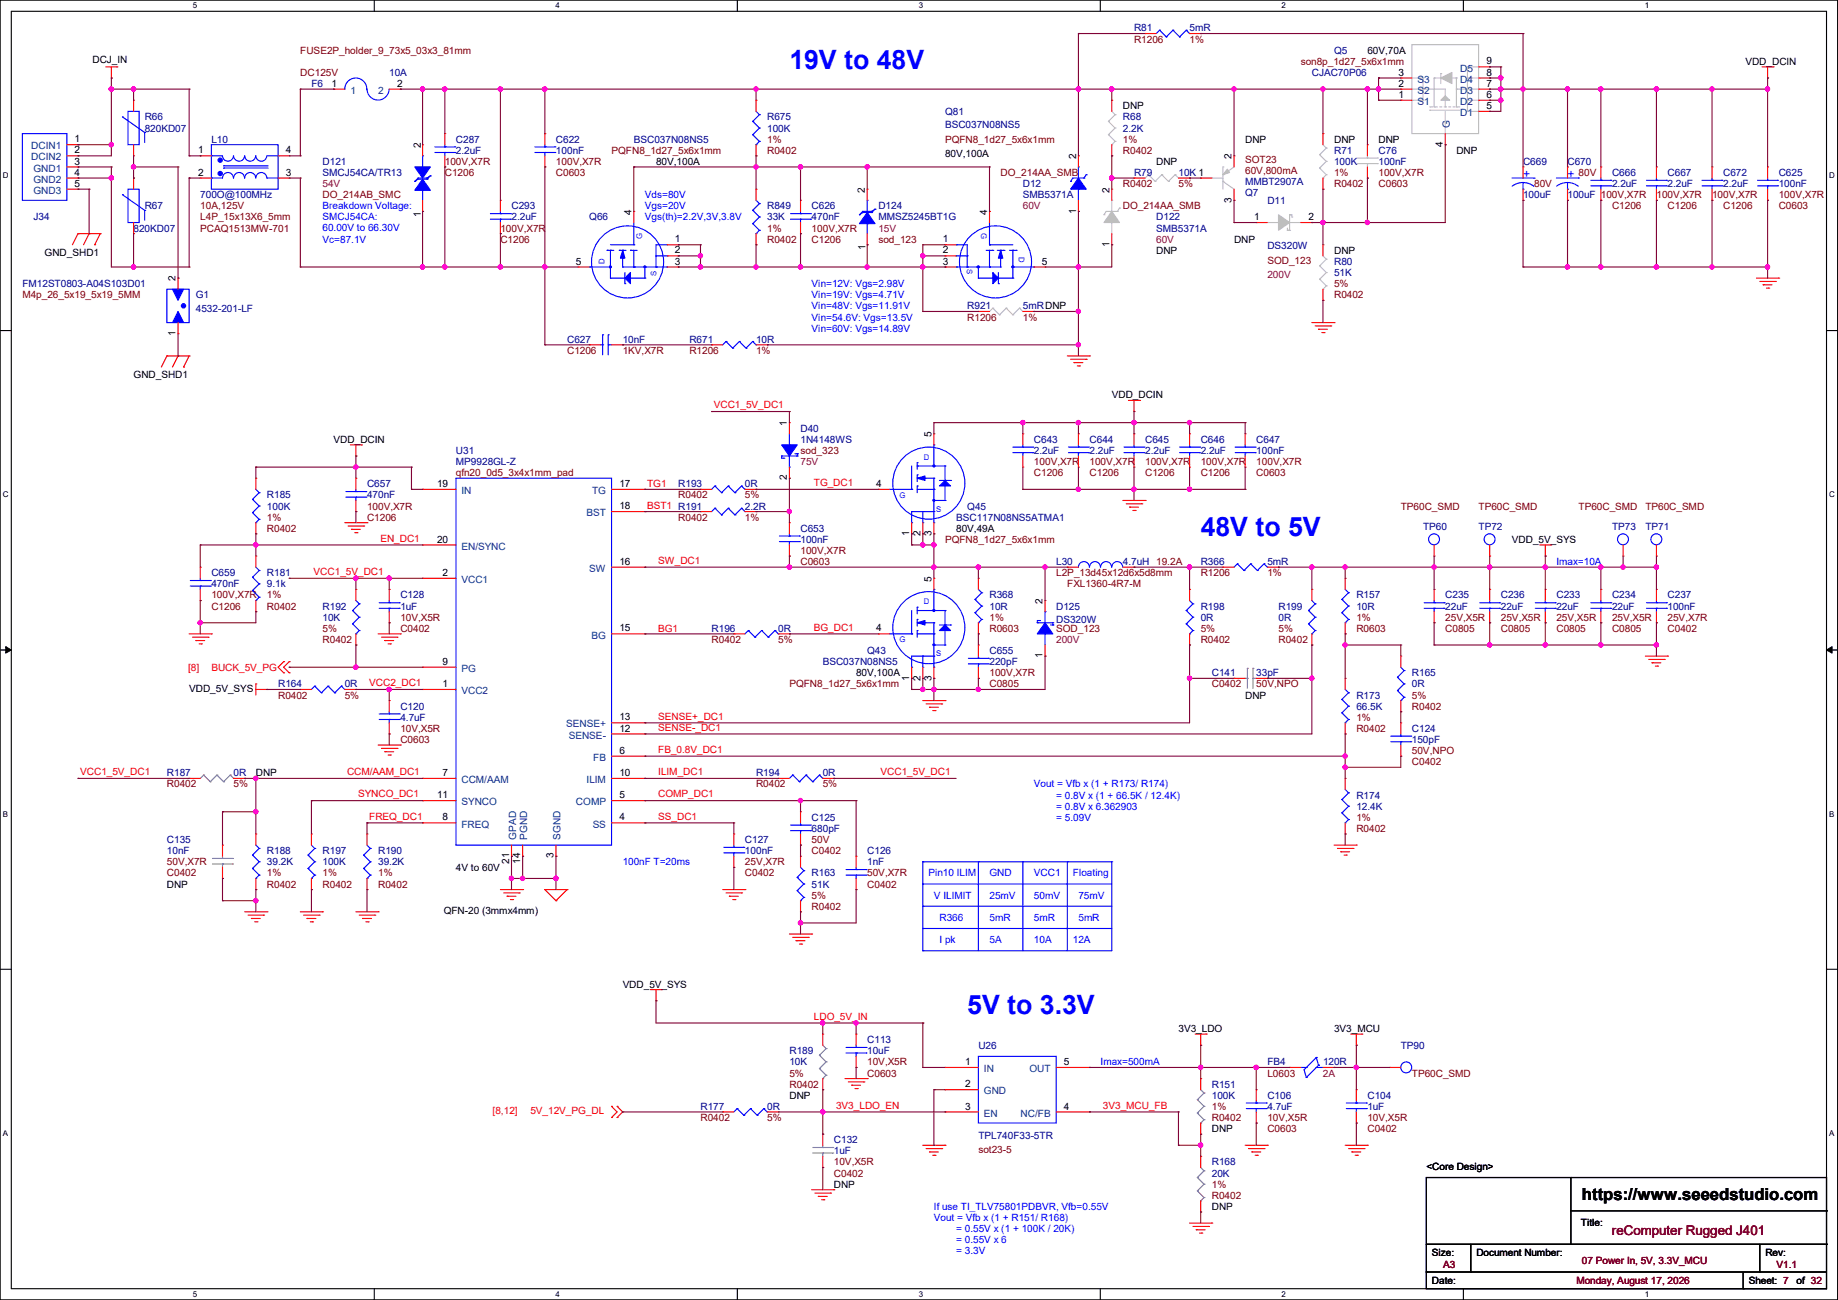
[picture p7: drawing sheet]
<svg xmlns="http://www.w3.org/2000/svg" width="420mm" height="297mm" viewBox="0 0 420 297" stroke-linecap="round" stroke-linejoin="round" font-family="sans-serif">
<defs><g id="words">
<g font-size="6.1" fill="#00f">
<text x="180.4" y="15.9">19V to 48V</text>
<text x="274.4" y="122.6">48V to 5V</text>
<text x="221" y="231.8">5V to 3.3V</text>
</g>
<text font-size="3.8" x="361.5" y="274.1">https://www.seeedstudio.com</text>
<text font-size="3" fill="#800000" x="368.3" y="282.2">reComputer Rugged J401</text>
<g font-size="2.8" fill="#00f">
<text x="348" y="40.7">+</text>
<text x="358.2" y="40.7">+</text>
</g>
<g font-size="2.3" fill="#000080">
<text x="259.1" y="7.2">R81</text>
<text x="271.8" y="7.2">5mR</text>
<text x="88.9" y="17.4">10A</text>
<text x="299.8" y="17.4">CJAC70P06</text>
<text x="304.8" y="12.3">Q5</text>
<text x="71.2" y="19.9">F6</text>
<text x="33.1" y="27.5">R66</text>
<text x="175.3" y="27.5">R675</text>
<text x="215.9" y="26.2">Q81</text>
<text x="215.9" y="29.3">BSC037N08NS5</text>
<text x="256.6" y="27.5">R68</text>
<text x="33.1" y="30.1">820KD07</text>
<text x="48.3" y="32.6">L10</text>
<text x="104.2" y="32.6">C287</text>
<text x="104.2" y="35.1">2.2uF</text>
<text x="127" y="32.6">C622</text>
<text x="127" y="35.1">100nF</text>
<text x="144.8" y="32.6">BSC037N08NS5</text>
<text x="175.3" y="30.1">100K</text>
<text x="256.6" y="30.1">2.2K</text>
<text x="304.8" y="35.1">R71</text>
<text x="315" y="35.1">C76</text>
<text x="73.7" y="37.7">D121</text>
<text x="73.7" y="40.2">SMCJ54CA/TR13</text>
<text x="259.1" y="40.2">R79</text>
<text x="269.3" y="40.2">10K 1</text>
<text x="304.8" y="37.7">100K</text>
<text x="315" y="37.7">100nF</text>
<text x="348" y="37.7">C669</text>
<text x="358.2" y="37.7">C670</text>
<text x="368.3" y="40.2">C666</text>
<text x="381" y="40.2">C667</text>
<text x="393.7" y="40.2">C672</text>
<text x="406.4" y="40.2">C625</text>
<text x="33.1" y="47.8">R67</text>
<text x="45.8" y="45.3">700O@100MHz</text>
<text x="116.9" y="47.8">C293</text>
<text x="175.3" y="47.8">R849</text>
<text x="185.5" y="47.8">C626</text>
<text x="200.7" y="47.8">D124</text>
<text x="233.7" y="42.8">D12</text>
<text x="233.7" y="45.3">SMB5371A</text>
<text x="284.5" y="44.8">Q7</text>
<text x="284.5" y="42.2">MMBT2907A</text>
<text x="289.6" y="46.6">D11</text>
<text x="348" y="45.3">100uF</text>
<text x="358.2" y="45.3">100uF</text>
<text x="368.3" y="42.8">2.2uF</text>
<text x="381" y="42.8">2.2uF</text>
<text x="393.7" y="42.8">2.2uF</text>
<text x="406.4" y="42.8">100nF</text>
<text x="7.7" y="50.4">J34</text>
<text x="30.5" y="52.9">820KD07</text>
<text x="116.9" y="50.4">2.2uF</text>
<text x="134.7" y="50.4">Q66</text>
<text x="175.3" y="50.4">33K</text>
<text x="185.5" y="50.4">470nF</text>
<text x="200.7" y="50.4">MMSZ5245BT1G</text>
<text x="264.2" y="50.4">D122</text>
<text x="264.2" y="52.9">SMB5371A</text>
<text x="289.6" y="57">DS320W</text>
<text x="5.1" y="65.6">FM12ST0803-A04S103D01</text>
<text x="304.8" y="60.5">R80</text>
<text x="304.8" y="63.1">51K</text>
<text x="44.7" y="68.2">G1</text>
<text x="44.7" y="71.2">4532-201-LF</text>
<text x="221" y="70.7">R921</text>
<text x="233.7" y="70.7">5mRDNP</text>
<text x="129.6" y="78.3">C627</text>
<text x="142.3" y="78.3">10nF</text>
<text x="157.5" y="78.3">R671</text>
<text x="172.8" y="78.3">10R</text>
<text x="182.9" y="98.6">D40</text>
<text x="182.9" y="101.2">1N4148WS</text>
<text x="236.3" y="101.2">C643</text>
<text x="249" y="101.2">C644</text>
<text x="261.7" y="101.2">C645</text>
<text x="274.4" y="101.2">C646</text>
<text x="287.1" y="101.2">C647</text>
<text x="104.2" y="103.7">U31</text>
<text x="104.2" y="106.3">MP9928GL-Z</text>
<text x="236.3" y="103.7">2.2uF</text>
<text x="249" y="103.7">2.2uF</text>
<text x="261.7" y="103.7">2.2uF</text>
<text x="274.4" y="103.7">2.2uF</text>
<text x="287.1" y="103.7">100nF</text>
<text x="61" y="113.9">R185</text>
<text x="83.9" y="111.3">C657</text>
<text x="83.9" y="113.9">470nF</text>
<text x="155" y="111.3">R193</text>
<text x="170.2" y="111.3">0R</text>
<text x="61" y="116.4">100K</text>
<text x="170.2" y="116.4">2.2R</text>
<text x="218.5" y="119">BSC117N08NS5ATMA1</text>
<text x="221" y="116.4">Q45</text>
<text x="182.9" y="121.5">C653</text>
<text x="182.9" y="124">100nF</text>
<text x="325.2" y="121">TP60</text>
<text x="337.9" y="121">TP72</text>
<text x="368.3" y="121">TP73</text>
<text x="376" y="121">TP71</text>
<text x="48.3" y="131.7">C659</text>
<text x="61" y="131.7">R181</text>
<text x="241.3" y="129.1">L30</text>
<text x="256.6" y="129.1">4.7uH 19.2A</text>
<text x="274.4" y="129.1">R366</text>
<text x="289.6" y="129.1">5mR</text>
<text x="48.3" y="134.2">470nF</text>
<text x="61" y="134.2">9.1k</text>
<text x="91.5" y="136.7">C128</text>
<text x="226.1" y="136.7">R368</text>
<text x="309.9" y="136.7">R157</text>
<text x="330.2" y="136.7">C235</text>
<text x="342.9" y="136.7">C236</text>
<text x="355.6" y="136.7">C233</text>
<text x="368.3" y="136.7">C234</text>
<text x="381" y="136.7">C237</text>
<text x="73.7" y="139.3">R192</text>
<text x="73.7" y="141.8">10K</text>
<text x="91.5" y="139.3">1uF</text>
<text x="226.1" y="139.3">10R</text>
<text x="241.3" y="139.3">D125</text>
<text x="241.3" y="142.3">DS320W</text>
<text x="274.4" y="139.3">R198</text>
<text x="274.4" y="141.8">0R</text>
<text x="292.1" y="139.3">R199</text>
<text x="292.1" y="141.8">0R</text>
<text x="309.9" y="139.3">10R</text>
<text x="330.2" y="139.3">22uF</text>
<text x="342.9" y="139.3">22uF</text>
<text x="355.6" y="139.3">22uF</text>
<text x="368.3" y="139.3">22uF</text>
<text x="381" y="139.3">100nF</text>
<text x="162.6" y="144.4">R196</text>
<text x="177.8" y="144.4">0R</text>
<text x="198.2" y="149.4">Q43</text>
<text x="226.1" y="149.4">C655</text>
<text x="188" y="152">BSC037N08NS5</text>
<text x="226.1" y="152">220pF</text>
<text x="276.9" y="154.5">C141</text>
<text x="287.1" y="154.5">33pF</text>
<text x="322.6" y="154.5">R165</text>
<text x="63.5" y="157.1">R164</text>
<text x="78.8" y="157.1">0R</text>
<text x="309.9" y="159.6">R173</text>
<text x="322.6" y="157.1">0R</text>
<text x="91.5" y="162.1">C120</text>
<text x="91.5" y="164.7">4.7uF</text>
<text x="309.9" y="162.1">66.5K</text>
<text x="322.6" y="167.2">C124</text>
<text x="322.6" y="169.8">150pF</text>
<text x="38.1" y="177.4">R187</text>
<text x="53.4" y="177.4">0R</text>
<text x="172.8" y="177.4">R194</text>
<text x="188" y="177.4">0R</text>
<text x="309.9" y="182.5">R174</text>
<text x="309.9" y="185">12.4K</text>
<text x="185.5" y="187.5">C125</text>
<text x="185.5" y="190.1">680pF</text>
<text x="38.1" y="192.6">C135</text>
<text x="38.1" y="195.2">10nF</text>
<text x="61" y="195.2">R188</text>
<text x="61" y="197.7">39.2K</text>
<text x="73.7" y="195.2">R197</text>
<text x="73.7" y="197.7">100K</text>
<text x="86.4" y="195.2">R190</text>
<text x="86.4" y="197.7">39.2K</text>
<text x="170.2" y="192.6">C127</text>
<text x="170.2" y="195.2">100nF</text>
<text x="198.2" y="195.2">C126</text>
<text x="198.2" y="197.7">1nF</text>
<text x="185.5" y="200.2">R163</text>
<text x="185.5" y="202.8">51K</text>
<text x="198.2" y="238.3">C113</text>
<text x="223.6" y="239.6">U26</text>
<text x="320.1" y="239.6">TP90</text>
<text x="180.4" y="240.9">R189</text>
<text x="180.4" y="243.4">10K</text>
<text x="198.2" y="240.9">10uF</text>
<text x="289.6" y="243.4">FB4</text>
<text x="302.3" y="243.4">120R</text>
<text x="276.9" y="248.5">R151</text>
<text x="276.9" y="251">100K</text>
<text x="289.6" y="251">C106</text>
<text x="312.5" y="251">C104</text>
<text x="160.1" y="253.6">R177</text>
<text x="175.3" y="253.6">0R</text>
<text x="289.6" y="253.6">4.7uF</text>
<text x="312.5" y="253.6">1uF</text>
<text x="190.5" y="261.2">C132</text>
<text x="190.5" y="263.7">1uF</text>
<text x="223.6" y="260.2">TPL740F33-5TR</text>
<text x="276.9" y="266.3">R168</text>
<text x="276.9" y="268.8">20K</text>
</g>
<g font-size="2.3" fill="#800000">
<text x="259.1" y="9.7">R1206</text>
<text x="271.8" y="9.7">1%</text>
<text x="68.6" y="17.4">DC125V</text>
<text x="68.6" y="12.3">FUSE2P_holder_9_73x5_03x3_81mm</text>
<text x="297.2" y="14.8">son8p_1d27_5x6x1mm</text>
<text x="139.7" y="35.1">PQFN8_1d27_5x6x1mm</text>
<text x="175.3" y="32.6">1%</text>
<text x="175.3" y="35.1">R0402</text>
<text x="215.9" y="32.6">PQFN8_1d27_5x6x1mm</text>
<text x="256.6" y="32.6">1%</text>
<text x="256.6" y="35.1">R0402</text>
<text x="101.6" y="40.2">C1206</text>
<text x="101.6" y="37.7">100V,X7R</text>
<text x="127" y="40.2">C0603</text>
<text x="127" y="37.7">100V,X7R</text>
<text x="228.6" y="40.2">DO_214AA_SMB</text>
<text x="284.5" y="37.2">SOT23</text>
<text x="284.5" y="39.7">60V,800mA</text>
<text x="304.8" y="40.2">1%</text>
<text x="315" y="40.2">100V,X7R</text>
<text x="360.7" y="40.2">80V</text>
<text x="45.8" y="47.8">10A,125V</text>
<text x="73.7" y="45.3">DO_214AB_SMC</text>
<text x="256.6" y="47.8">DO_214AA_SMB</text>
<text x="256.6" y="42.8">R0402</text>
<text x="269.3" y="42.8">5%</text>
<text x="304.8" y="42.8">R0402</text>
<text x="315" y="42.8">C0603</text>
<text x="350.6" y="42.8">80V</text>
<text x="365.8" y="45.3">100V,X7R</text>
<text x="368.3" y="47.8">C1206</text>
<text x="378.5" y="45.3">100V,X7R</text>
<text x="381" y="47.8">C1206</text>
<text x="391.2" y="45.3">100V,X7R</text>
<text x="393.7" y="47.8">C1206</text>
<text x="406.4" y="47.8">C0603</text>
<text x="406.4" y="45.3">100V,X7R</text>
<text x="45.8" y="50.4">L4P_15x13X6_5mm</text>
<text x="45.8" y="52.9">PCAQ1513MW-701</text>
<text x="114.3" y="52.9">100V,X7R</text>
<text x="175.3" y="52.9">1%</text>
<text x="185.5" y="52.9">100V,X7R</text>
<text x="114.3" y="55.5">C1206</text>
<text x="175.3" y="55.5">R0402</text>
<text x="185.5" y="55.5">C1206</text>
<text x="200.7" y="55.5">sod_123</text>
<text x="289.6" y="60.3">SOD_123</text>
<text x="304.8" y="65.6">5%</text>
<text x="5.1" y="68.2">M4p_26_5x19_5x19_5MM</text>
<text x="304.8" y="68.2">R0402</text>
<text x="221" y="73.2">R1206</text>
<text x="233.7" y="73.2">1%</text>
<text x="129.6" y="80.9">C1206</text>
<text x="142.3" y="80.9">1KV,X7R</text>
<text x="157.5" y="80.9">R1206</text>
<text x="172.8" y="80.9">1%</text>
<text x="182.9" y="103.7">sod_323</text>
<text x="236.3" y="106.3">100V,X7R</text>
<text x="249" y="106.3">100V,X7R</text>
<text x="261.7" y="106.3">100V,X7R</text>
<text x="274.4" y="106.3">100V,X7R</text>
<text x="287.1" y="106.3">100V,X7R</text>
<text x="104.2" y="108.8">qfn20_0d5_3x4x1mm_pad</text>
<text x="155" y="113.9">R0402</text>
<text x="170.2" y="113.9">5%</text>
<text x="236.3" y="108.8">C1206</text>
<text x="249" y="108.8">C1206</text>
<text x="261.7" y="108.8">C1206</text>
<text x="274.4" y="108.8">C1206</text>
<text x="287.1" y="108.8">C0603</text>
<text x="61" y="119">1%</text>
<text x="83.9" y="119">C1206</text>
<text x="83.9" y="116.4">100V,X7R</text>
<text x="155" y="119">R0402</text>
<text x="170.2" y="119">1%</text>
<text x="320.1" y="116.4">TP60C_SMD</text>
<text x="337.9" y="116.4">TP60C_SMD</text>
<text x="360.7" y="116.4">TP60C_SMD</text>
<text x="376" y="116.4">TP60C_SMD</text>
<text x="61" y="121.5">R0402</text>
<text x="215.9" y="124">PQFN8_1d27_5x6x1mm</text>
<text x="182.9" y="129.1">C0603</text>
<text x="182.9" y="126.6">100V,X7R</text>
<text x="241.3" y="131.7">L2P_13d45x12d6x5d8mm</text>
<text x="274.4" y="131.7">R1206</text>
<text x="289.6" y="131.7">1%</text>
<text x="48.3" y="136.7">100V,X7R</text>
<text x="61" y="136.7">1%</text>
<text x="243.9" y="134.2">FXL1360-4R7-M</text>
<text x="48.3" y="139.3">C1206</text>
<text x="61" y="139.3">R0402</text>
<text x="91.5" y="141.8">10V,X5R</text>
<text x="226.1" y="141.8">1%</text>
<text x="309.9" y="141.8">1%</text>
<text x="330.2" y="141.8">25V,X5R</text>
<text x="342.9" y="141.8">25V,X5R</text>
<text x="355.6" y="141.8">25V,X5R</text>
<text x="368.3" y="141.8">25V,X5R</text>
<text x="381" y="141.8">25V,X7R</text>
<text x="73.7" y="144.4">5%</text>
<text x="73.7" y="146.9">R0402</text>
<text x="91.5" y="144.4">C0402</text>
<text x="162.6" y="146.9">R0402</text>
<text x="177.8" y="146.9">5%</text>
<text x="226.1" y="144.4">R0603</text>
<text x="241.3" y="144.4">SOD_123</text>
<text x="274.4" y="144.4">5%</text>
<text x="274.4" y="146.9">R0402</text>
<text x="292.1" y="144.4">5%</text>
<text x="292.1" y="146.9">R0402</text>
<text x="309.9" y="144.4">R0603</text>
<text x="330.2" y="144.4">C0805</text>
<text x="342.9" y="144.4">C0805</text>
<text x="355.6" y="144.4">C0805</text>
<text x="368.3" y="144.4">C0805</text>
<text x="381" y="144.4">C0402</text>
<text x="226.1" y="154.5">100V,X7R</text>
<text x="63.5" y="159.6">R0402</text>
<text x="78.8" y="159.6">5%</text>
<text x="180.4" y="157.1">PQFN8_1d27_5x6x1mm</text>
<text x="226.1" y="157.1">C0805</text>
<text x="276.9" y="157.1">C0402</text>
<text x="287.1" y="157.1">50V,NPO</text>
<text x="322.6" y="159.6">5%</text>
<text x="91.5" y="167.2">10V,X5R</text>
<text x="309.9" y="164.7">1%</text>
<text x="309.9" y="167.2">R0402</text>
<text x="322.6" y="162.1">R0402</text>
<text x="91.5" y="169.8">C0603</text>
<text x="322.6" y="172.3">50V,NPO</text>
<text x="38.1" y="179.9">R0402</text>
<text x="53.4" y="179.9">5%</text>
<text x="172.8" y="179.9">R0402</text>
<text x="188" y="179.9">5%</text>
<text x="322.6" y="174.8">C0402</text>
<text x="309.9" y="187.5">1%</text>
<text x="309.9" y="190.1">R0402</text>
<text x="38.1" y="197.7">50V,X7R</text>
<text x="170.2" y="197.7">25V,X7R</text>
<text x="185.5" y="195.2">C0402</text>
<text x="185.5" y="192.6">50V</text>
<text x="38.1" y="200.2">C0402</text>
<text x="61" y="200.2">1%</text>
<text x="61" y="202.8">R0402</text>
<text x="73.7" y="200.2">1%</text>
<text x="73.7" y="202.8">R0402</text>
<text x="86.4" y="200.2">1%</text>
<text x="86.4" y="202.8">R0402</text>
<text x="170.2" y="200.2">C0402</text>
<text x="198.2" y="202.8">C0402</text>
<text x="198.2" y="200.2">50V,X7R</text>
<text x="185.5" y="205.3">5%</text>
<text x="185.5" y="207.9">R0402</text>
<text x="180.4" y="246">5%</text>
<text x="198.2" y="246">C0603</text>
<text x="198.2" y="243.4">10V,X5R</text>
<text x="289.6" y="246">L0603</text>
<text x="322.6" y="246">TP60C_SMD</text>
<text x="180.4" y="248.5">R0402</text>
<text x="160.1" y="256.1">R0402</text>
<text x="175.3" y="256.1">5%</text>
<text x="276.9" y="253.6">1%</text>
<text x="276.9" y="256.1">R0402</text>
<text x="289.6" y="256.1">10V,X5R</text>
<text x="312.5" y="256.1">10V,X5R</text>
<text x="223.6" y="263.5">sot23-5</text>
<text x="289.6" y="258.7">C0603</text>
<text x="312.5" y="258.7">C0402</text>
<text x="190.5" y="268.8">C0402</text>
<text x="190.5" y="266.3">10V,X5R</text>
<text x="276.9" y="271.4">1%</text>
<text x="276.9" y="273.9">R0402</text>
<text x="329.7" y="289.6">A3</text>
<text x="360.2" y="293.5">Monday, August 17, 2026</text>
<text x="361.5" y="288.9">07 Power In, 5V, 3.3V_MCU</text>
<text x="405.9" y="289.6">V1.1</text>
</g>
<g font-size="2.3">
<text x="21.1" y="14.3">DCJ_IN</text>
<text x="312.5" y="12.3">60V,70A</text>
<text x="319.6" y="17.3">3</text>
<text x="339.6" y="17.3">8</text>
<text x="339.6" y="14.7">9</text>
<text x="398.8" y="14.8">VDD_DCIN</text>
<text x="75.7" y="19.8">1</text>
<text x="90.7" y="19.8">2</text>
<text x="319.6" y="19.8">2</text>
<text x="319.6" y="22.4">1</text>
<text x="339.6" y="22.4">6</text>
<text x="339.6" y="19.8">7</text>
<text x="256.6" y="25">DNP</text>
<text x="339.6" y="24.9">5</text>
<text x="17.1" y="32.5">1</text>
<text x="17.1" y="35.1">2</text>
<text x="45.3" y="35.1">1</text>
<text x="65.3" y="35.1">4</text>
<text x="96.1" y="33.8" transform="rotate(-90 96.1 33.8)">2</text>
<text x="215.9" y="35.9">80V,100A</text>
<text x="284.5" y="32.6">DNP</text>
<text x="304.8" y="32.6">DNP</text>
<text x="315" y="32.6">DNP</text>
<text x="329.7" y="33.6" transform="rotate(-90 329.7 33.6)">4</text>
<text x="332.8" y="35.1">DNP</text>
<text x="17.1" y="37.6">3</text>
<text x="17.1" y="40.1">4</text>
<text x="45.3" y="40.1">2</text>
<text x="65.3" y="40.1">3</text>
<text x="149.9" y="37.7">80V,100A</text>
<text x="245.9" y="36.4" transform="rotate(-90 245.9 36.4)">2</text>
<text x="264.2" y="37.7">DNP</text>
<text x="281.4" y="36.4" transform="rotate(-90 281.4 36.4)">2</text>
<text x="17.1" y="42.7">5</text>
<text x="197.6" y="44" transform="rotate(-90 197.6 44)">2</text>
<text x="253.5" y="44" transform="rotate(-90 253.5 44)">2</text>
<text x="281.4" y="46.3" transform="rotate(-90 281.4 46.3)">3</text>
<text x="96.1" y="49.6" transform="rotate(-90 96.1 49.6)">1</text>
<text x="144.3" y="49.1" transform="rotate(-90 144.3 49.1)">4</text>
<text x="225.5" y="49.1" transform="rotate(-90 225.5 49.1)">4</text>
<text x="245.9" y="48.8" transform="rotate(-90 245.9 48.8)">1</text>
<text x="286.6" y="50.3">1</text>
<text x="299" y="50.3">2</text>
<text x="10.2" y="58.5">GND_SHD1</text>
<text x="154.2" y="55.4">1</text>
<text x="154.2" y="57.9">2</text>
<text x="197.7" y="57.2" transform="rotate(-90 197.7 57.2)">1</text>
<text x="215.4" y="55.4">1</text>
<text x="215.4" y="57.9">2</text>
<text x="253.5" y="56.4" transform="rotate(-90 253.5 56.4)">1</text>
<text x="264.2" y="58">DNP</text>
<text x="282" y="55.5">DNP</text>
<text x="304.8" y="58">DNP</text>
<text x="40.1" y="64.3" transform="rotate(-90 40.1 64.3)">2</text>
<text x="131.6" y="60.5">5</text>
<text x="154.2" y="60.5">3</text>
<text x="215.4" y="60.5">3</text>
<text x="238" y="60.5">5</text>
<text x="40.1" y="76.8" transform="rotate(-90 40.1 76.8)">1</text>
<text x="30.5" y="86.4">GND_SHD1</text>
<text x="254" y="91">VDD_DCIN</text>
<text x="76.2" y="101.2">VDD_DCIN</text>
<text x="179.8" y="97.3" transform="rotate(-90 179.8 97.3)">1</text>
<text x="212.9" y="99.9" transform="rotate(-90 212.9 99.9)">5</text>
<text x="99.9" y="111.3">19</text>
<text x="141.5" y="111.3">17</text>
<text x="179.8" y="109.8" transform="rotate(-90 179.8 109.8)">2</text>
<text x="200.2" y="111.3">4</text>
<text x="141.5" y="116.3">18</text>
<text x="99.9" y="124">20</text>
<text x="207.8" y="122.5" transform="rotate(-90 207.8 122.5)">1</text>
<text x="210.3" y="122.5" transform="rotate(-90 210.3 122.5)">2</text>
<text x="212.9" y="122.5" transform="rotate(-90 212.9 122.5)">3</text>
<text x="218.5" y="121.5">80V,49A</text>
<text x="345.5" y="124">VDD_5V_SYS</text>
<text x="101.1" y="131.6">2</text>
<text x="141.5" y="129">16</text>
<text x="212.9" y="132.9" transform="rotate(-90 212.9 132.9)">5</text>
<text x="238.3" y="138" transform="rotate(-90 238.3 138)">2</text>
<text x="141.5" y="144.3">15</text>
<text x="200.2" y="144.3">4</text>
<text x="101.1" y="151.9">9</text>
<text x="195.6" y="154.5">80V,100A</text>
<text x="207.8" y="155.5" transform="rotate(-90 207.8 155.5)">1</text>
<text x="210.3" y="155.5" transform="rotate(-90 210.3 155.5)">2</text>
<text x="212.9" y="155.5" transform="rotate(-90 212.9 155.5)">3</text>
<text x="238.3" y="150.4" transform="rotate(-90 238.3 150.4)">1</text>
<text x="43.2" y="158.1">VDD_5V_SYS</text>
<text x="101.1" y="157">1</text>
<text x="284.5" y="159.6">DNP</text>
<text x="141.5" y="167.1">12</text>
<text x="141.5" y="164.6">13</text>
<text x="141.5" y="172.2">6</text>
<text x="58.5" y="177.4">DNP</text>
<text x="101.1" y="177.3">7</text>
<text x="141.5" y="177.3">10</text>
<text x="99.9" y="182.4">11</text>
<text x="141.5" y="182.4">5</text>
<text x="101.1" y="187.5">8</text>
<text x="141.5" y="187.5">4</text>
<text x="116.3" y="197.4" transform="rotate(-90 116.3 197.4)">21</text>
<text x="118.9" y="197.4" transform="rotate(-90 118.9 197.4)">14</text>
<text x="126.5" y="196.1" transform="rotate(-90 126.5 196.1)">3</text>
<text x="38.1" y="202.8">DNP</text>
<text x="104.2" y="199">4V to 60V</text>
<text x="101.4" y="208.9">QFN-20 (3mmx4mm)</text>
<text x="142.3" y="225.6">VDD_5V_SYS</text>
<text x="269.3" y="235.8">3V3_LDO</text>
<text x="304.8" y="235.8">3V3_MCU</text>
<text x="220.5" y="243.3">1</text>
<text x="243.1" y="243.3">5</text>
<text x="180.4" y="251">DNP</text>
<text x="220.5" y="248.4">2</text>
<text x="220.5" y="253.5">3</text>
<text x="243.1" y="253.5">4</text>
<text x="276.9" y="258.7">DNP</text>
<text x="325.9" y="267.3">&lt;Core Design&gt;</text>
<text x="190.5" y="271.4">DNP</text>
<text x="276.9" y="276.4">DNP</text>
<text x="361.2" y="280">Title:</text>
<text x="327.2" y="286.8">Size:</text>
<text x="337.3" y="286.8">Document Number:</text>
<text x="403.4" y="286.8">Rev:</text>
<text x="327.2" y="293.5">Date:</text>
<text x="399.6" y="293.5">Sheet: 7</text>
<text x="410.5" y="293.5">of 32</text>
</g>
<g font-size="2.3" fill="#004080">
<text x="333.7" y="16.3">D5</text>
<text x="80.1" y="21.4">1</text>
<text x="86.4" y="21.4">2</text>
<text x="323.9" y="21.4">S2</text>
<text x="323.9" y="24">S1</text>
<text x="323.9" y="18.9">S3</text>
<text x="333.7" y="24">D2</text>
<text x="333.7" y="21.4">D3</text>
<text x="333.7" y="18.9">D4</text>
<text x="331.3" y="29.3" transform="rotate(-90 331.3 29.3)">G</text>
<text x="333.7" y="26.5">D1</text>
<text x="7.2" y="34.1">DCIN1</text>
<text x="7.2" y="36.7">DCIN2</text>
<text x="7.7" y="39.2">GND1</text>
<text x="7.7" y="41.7">GND2</text>
<text x="7.7" y="44.3">GND3</text>
<text x="105.5" y="112.9">IN</text>
<text x="135.3" y="112.9">TG</text>
<text x="134" y="117.9">BST</text>
<text x="105.5" y="125.6">EN/SYNC</text>
<text x="134.7" y="130.6">SW</text>
<text x="105.5" y="133.2">VCC1</text>
<text x="135.2" y="145.9">BG</text>
<text x="105.5" y="153.5">PG</text>
<text x="105.5" y="158.6">VCC2</text>
<text x="129.4" y="166.2">SENSE+</text>
<text x="130" y="168.7">SENSE-</text>
<text x="135.6" y="173.8">FB</text>
<text x="105.5" y="178.9">CCM/AAM</text>
<text x="134" y="178.9">ILIM</text>
<text x="105.5" y="184">SYNCO</text>
<text x="131.6" y="184">COMP</text>
<text x="105.5" y="189.1">FREQ</text>
<text x="117.9" y="191.8" transform="rotate(-90 117.9 191.8)">GPAD</text>
<text x="120.5" y="191.8" transform="rotate(-90 120.5 191.8)">PGND</text>
<text x="128.1" y="191.8" transform="rotate(-90 128.1 191.8)">SGND</text>
<text x="135.4" y="189.1">SS</text>
<text x="224.8" y="244.9">IN</text>
<text x="235.2" y="244.9">OUT</text>
<text x="224.8" y="250">GND</text>
<text x="224.8" y="255.1">EN</text>
<text x="233.2" y="255.1">NC/FB</text>
</g>
<g font-size="2.3" fill="#00f">
<text x="73.7" y="47.8">Breakdown Voltage:</text>
<text x="147.4" y="47.8">Vgs=20V</text>
<text x="147.4" y="45.3">Vds=80V</text>
<text x="73.7" y="50.4">SMCJ54CA:</text>
<text x="73.7" y="52.7">60.00V to 66.30V</text>
<text x="147.4" y="50.4">Vgs(th)=2.2V,3V,3.8V</text>
<text x="73.7" y="55.5">Vc=87.1V</text>
<text x="185.5" y="65.6">Vin=12V: Vgs=2.98V</text>
<text x="185.5" y="68.2">Vin=19V: Vgs=4.71V</text>
<text x="185.5" y="70.7">Vin=48V: Vgs=11.91V</text>
<text x="185.5" y="73.2">Vin=54.6V: Vgs=13.5V</text>
<text x="185.5" y="75.8">Vin=60V: Vgs=14.89V</text>
<text x="355.6" y="129.1">Imax=10A</text>
<text x="236.3" y="179.9">Vout = Vfb x (1 + R173/ R174)</text>
<text x="241.3" y="185">= 0.8V x 6.362903</text>
<text x="241.3" y="182.5">= 0.8V x (1 + 66.5K / 12.4K)</text>
<text x="241.3" y="187.5">= 5.09V</text>
<text x="142.3" y="197.7">100nF T=20ms</text>
<text x="212.1" y="200.2">Pin10 ILIM</text>
<text x="226.1" y="200.2">GND</text>
<text x="236.3" y="200.2">VCC1</text>
<text x="245.2" y="200.2">Floating</text>
<text x="213.4" y="205.3">V ILIMIT</text>
<text x="226.1" y="205.3">25mV</text>
<text x="236.3" y="205.3">50mV</text>
<text x="246.4" y="205.3">75mV</text>
<text x="214.7" y="215.5">I pk</text>
<text x="214.7" y="210.4">R366</text>
<text x="226.1" y="210.4">5mR</text>
<text x="226.1" y="215.5">5A</text>
<text x="236.3" y="215.5">10A</text>
<text x="236.3" y="210.4">5mR</text>
<text x="245.2" y="215.5">12A</text>
<text x="246.4" y="210.4">5mR</text>
<text x="251.5" y="243.4">Imax=500mA</text>
<text x="213.4" y="279">Vout = Vfb x (1 + R151/ R168)</text>
<text x="213.4" y="276.4">If use TI_TLV75801PDBVR, Vfb=0.55V</text>
<text x="218.5" y="281.5">= 0.55V x (1 + 100K / 20K)</text>
<text x="218.5" y="286.6">= 3.3V</text>
<text x="218.5" y="284.1">= 0.55V x 6</text>
</g>
<g font-size="2.3" fill="#800040">
<text x="73.7" y="42.8">54V</text>
<text x="233.7" y="47.8">60V</text>
<text x="200.7" y="52.9">15V</text>
<text x="264.2" y="55.5">60V</text>
<text x="289.6" y="63.6">200V</text>
<text x="182.9" y="106.3">75V</text>
<text x="241.3" y="146.9">200V</text>
<text x="302.3" y="246">2A</text>
</g>
<g font-size="2.3" fill="#f00">
<text x="163.1" y="93.3">VCC1_5V_DC1</text>
<text x="147.9" y="111.3">TG1</text>
<text x="186" y="111.1">TG_DC1</text>
<text x="147.9" y="116.4">BST1 R191</text>
<text x="86.9" y="123.8">EN_DC1</text>
<text x="71.7" y="131.4">VCC1_5V_DC1</text>
<text x="150.4" y="128.9">SW_DC1</text>
<text x="150.4" y="144.3">BG1</text>
<text x="186" y="144.1">BG_DC1</text>
<text x="43" y="153.2">[8]</text>
<text x="48.3" y="153.2">BUCK_5V_PG</text>
<text x="84.4" y="156.8">VCC2_DC1</text>
<text x="150.4" y="164.4">SENSE+_DC1</text>
<text x="150.4" y="167">SENSE-_DC1</text>
<text x="150.4" y="172">FB_0.8V_DC1</text>
<text x="18.3" y="177.1">VCC1_5V_DC1</text>
<text x="79.3" y="177.1">CCM/AAM_DC1</text>
<text x="150.4" y="177.1">ILIM_DC1</text>
<text x="201.2" y="177.1">VCC1_5V_DC1</text>
<text x="81.8" y="182.2">SYNCO_DC1</text>
<text x="150.4" y="182.2">COMP_DC1</text>
<text x="84.4" y="187.3">FREQ_DC1</text>
<text x="150.4" y="187.3">SS_DC1</text>
<text x="186" y="233">LDO_5V_IN</text>
<text x="112.6" y="254.6">[8,12]</text>
<text x="121.2" y="254.6">5V_12V_PG_DL</text>
<text x="191.1" y="253.3">3V3_LDO_EN</text>
<text x="252" y="253.3">3V3_MCU_FB</text>
</g>
<g font-size="1.8">
<text x="44" y="1.9">5</text>
<text x="127" y="1.9">4</text>
<text x="209.9" y="1.9">3</text>
<text x="292.9" y="1.9">2</text>
<text x="375.8" y="1.9">1</text>
<text x=".7" y="40.6">D</text>
<text x="418" y="40.6">D</text>
<text x=".7" y="113.6">C</text>
<text x="418" y="113.6">C</text>
<text x=".7" y="186.6">B</text>
<text x="418" y="186.6">B</text>
<text x=".7" y="259.5">A</text>
<text x="418" y="259.5">A</text>
<text x="44" y="296.3">5</text>
<text x="127" y="296.3">4</text>
<text x="209.9" y="296.3">3</text>
<text x="292.9" y="296.3">2</text>
<text x="375.8" y="296.3">1</text>
</g>
<g font-size="1.8" fill="#00f">
<text x="224.2" y="53.1" transform="rotate(90 224.2 53.1)">G</text>
<text x="146.7" y="54.7" transform="rotate(-90 146.7 54.7)">G</text>
<text x="232.8" y="58.7" transform="rotate(90 232.8 58.7)">D</text>
<text x="138.1" y="60.2" transform="rotate(-90 138.1 60.2)">D</text>
<text x="150" y="63" transform="rotate(-90 150 63)">S</text>
<text x="220.9" y="61.5" transform="rotate(90 220.9 61.5)">S</text>
<text x="211.1" y="105">D</text>
<text x="205.5" y="113.7">G</text>
<text x="213.9" y="117">S</text>
<text x="211.1" y="138">D</text>
<text x="205.5" y="146.7">G</text>
<text x="213.9" y="150">S</text>
</g>
</g></defs>
<path d="M0 0h419.9v297h-419.9zM2.6 2.6h414.8v291.8h-414.8z" fill="none" stroke="#000" stroke-width=".25"/>
<g fill="#fff">
<path d="M44 .3h1v2h-1z"/>
<path d="M44 294.7h1v2h-1z"/>
</g>
<path d="M85.5 0v2.6M85.5 294.4v2.6" fill="none" stroke="#000" stroke-width=".25"/>
<g fill="#fff">
<path d="M127 .3h.9v2h-.9z"/>
<path d="M127 294.7h.9v2h-.9z"/>
</g>
<path d="M168.5 0v2.6M168.5 294.4v2.6" fill="none" stroke="#000" stroke-width=".25"/>
<g fill="#fff">
<path d="M209.9 .3h1v2h-1z"/>
<path d="M209.9 294.7h1v2h-1z"/>
</g>
<path d="M251.4 0v2.6M251.4 294.4v2.6" fill="none" stroke="#000" stroke-width=".25"/>
<g fill="#fff">
<path d="M292.9 .3h.9v2h-.9z"/>
<path d="M292.9 294.7h.9v2h-.9z"/>
</g>
<path d="M334.4 0v2.6M334.4 294.4v2.6" fill="none" stroke="#000" stroke-width=".25"/>
<g fill="#fff">
<path d="M375.8 .3h1v2h-1z"/>
<path d="M375.8 294.7h1v2h-1z"/>
<path d="M.7 39h1.2v2h-1.2z"/>
<path d="M418 39h1.3v2h-1.3z"/>
<path d="M.7 112h1.2v2h-1.2z"/>
<path d="M418 112h1.3v2h-1.3z"/>
</g>
<path d="M0 75.5h2.6M417.4 75.5h2.5" fill="none" stroke="#000" stroke-width=".25"/>
<g fill="#fff">
<path d="M.7 185h1.2v1.9h-1.2z"/>
<path d="M418 185h1.2v1.9h-1.2z"/>
</g>
<path d="M0 148.5h2.6M417.4 148.5h2.5" fill="none" stroke="#000" stroke-width=".25"/>
<path d="M1.3 147.7l1.3 .8-1.3 .7zM417.4 148.5l1.2-.8v1.5z" fill="#000" stroke="#000" stroke-width=".23"/>
<g fill="#fff">
<path d="M.7 257.9h1.2v2h-1.2z"/>
<path d="M418 257.9h1.2v2h-1.2z"/>
</g>
<g fill="none" stroke="#000" stroke-width=".25">
<path d="M0 221.4h2.6M417.4 221.4h2.5M325.9 269h91.5v25.4h-91.5zM358.9 269h.1M358.9 269v15.3M358.9 276.6h58.5M417.4 276.6h.1M325.9 290.6h.1M325.9 290.6h91.5M325.9 284.3h91.5M336.1 290.6h.1M336.1 284.3v6.3"/>
<path d="M398.3 294.4h.1M398.3 290.6v3.8M402.1 290.6h.1M402.1 284.3v6.3M417.4 284.3h.1"/>
</g>
<g fill="none" stroke="#00f" stroke-width=".25">
<path d="M265 6.9h.1M265 6.9l-.8 .8M265 6.9l1.5 1.5M266.5 8.4h.1M268 6.9h.1M268 6.9l-1.5 1.5M268 6.9l1.5 1.5M269.5 8.4h.1M271.1 6.9h.1M271.1 6.9l-1.6 1.5M271.1 6.9l.7 .8M271.8 7.7h.1"/>
<path d="M5.1 30.5h10.2v15.3h-10.2zM28 26.7h.1M28 26.7l5.1 3.6M29.3 25.4h2.5v7.7h-2.5zM33.1 30.3h.1M33.1 30.3v2.3M48.3 33.1h15.2v10.1h-15.2zM48.3 35.6h2.5a1.25 1.25 0 0 0 1.3 1.2 1.25 1.25 0 0 0 1.2-1.2 1.27 1.27 0 0 0 1.3 1.2 1.27 1.27 0 0 0 1.3-1.2M48.3 35.6h.1M51.1 37.9h.1M51.1 38.4h.1M51.1 37.9h10.2"/>
<path d="M51.1 38.4h10.2M55.9 35.6a1.27 1.27 0 0 0 1.3 1.2 1.27 1.27 0 0 0 1.3-1.2 1.25 1.25 0 0 0 1.2 1.2 1.25 1.25 0 0 0 1.3-1.2M61 35.6h2.5M63.5 35.6h.1M78.8 20.4a2.52 2.52 0 0 1 2.5-2.6 2.52 2.52 0 0 1 2.5 2.6M83.9 20.4a2.52 2.52 0 0 0 2.5 2.5 2.52 2.52 0 0 0 2.5-2.5M96.6 35.6h.1M96.6 35.6v2.5M99.4 33.6h4.5M99.4 34.8h4.5M101.6 34.8h.1M101.6 33.6h.1"/>
<path d="M101.6 33.1v.5M101.6 34.8v.8M103.9 33.6h.1M103.9 34.8h.1M122.2 33.6h4.6M122.2 34.8h4.6M124.5 34.8h.1M124.5 33.6h.1M124.5 33.1v.5M124.5 34.8v.8M126.8 33.6h.1M126.8 34.8h.1"/>
<path d="M172 27.7h.1M172 30.8h.1M172 27.7l1.5 1.6M172 30.8l1.5 1.5M172.8 33.1h.1M172.8 25.4l.7 .8M173.5 26.2h.1M173.5 29.3h.1M173.5 32.3h.1M173.5 26.2l-1.5 1.5M173.5 29.3l-1.5 1.5M173.5 32.3l-.7 .8"/>
<path d="M246.4 38.1h.1M246.4 38.1v2.6M248.2 39.9h.1M248.2 39.9l-.5 .8M28 44.5h.1M28 44.5l5.1 3.5M29.3 43.2h2.5v7.6h-2.5zM33.1 48h.1M33.1 48v2.3M48.3 40.7h2.5a1.25 1.25 0 0 1 1.3-1.3 1.25 1.25 0 0 1 1.2 1.3 1.27 1.27 0 0 1 1.3-1.3 1.27 1.27 0 0 1 1.3 1.3M48.3 40.7h.1M55.9 40.7a1.25 1.25 0 0 1 1.3-1.3 1.25 1.25 0 0 1 1.2 1.3 1.27 1.27 0 0 1 1.3-1.3 1.27 1.27 0 0 1 1.3 1.3"/>
<path d="M61 40.7h2.5M63.5 40.7h.1M94.8 41.4h.1M95.5 40.7h.1M95.5 40.7h2.1M95.5 40.7l-.7 .7M96.6 43.5h.1M96.6 43.5v2.3M97.6 40.7h.1M97.6 40.9h.1M97.6 40.9h-2.1l-.7 .5M98.3 40.2h.1"/>
<path d="M98.3 40.2l-.7 .5M98.3 40.2l-.7 .7M112.1 48.8h4.5M112.1 50.1h4.5M114.3 50.1h.1M114.3 48.8h.1M114.3 48.3v.5M114.3 50.1v.7M116.6 48.8h.1M116.6 50.1h.1M138.7 57.2h.1M138.7 57.2h1.6"/>
<path d="M139.5 57.2h.1M139.5 55.9h5.3M139.5 57.2v6.3M141.5 57.2h.1M141.5 57.2h1.5M142.3 59h.1M142.3 57.2h.1M142.3 57.2v3.8M144.1 57.2h.1M144.1 57.2h1.5M144.8 55.9h.1M144.8 50.8v5.1"/>
<path d="M144.8 57.2v3.8M149.9 58.5h.1M149.9 58.5h2.5M152.4 58.5h.1M152.4 55.9h.1M152.4 55.9h-2.5v5.1M172 48h.1M172 51.1h.1M172 48l1.5 1.6M172 51.1l1.5 1.5M172.8 53.4h.1M172.8 45.8l.7 .7"/>
<path d="M173.5 46.5h.1M173.5 49.6h.1M173.5 52.6h.1M173.5 46.5l-1.5 1.5M173.5 49.6l-1.5 1.5M173.5 52.6l-.7 .8M180.6 48.8h4.6M180.6 50.1h4.6M182.9 50.1h.1M182.9 48.8h.1M182.9 48.3v.5M182.9 50.1v.7"/>
<path d="M185.2 48.8h.1M185.2 50.1h.1M196.4 49.1h.1M197.1 48.3h.1M197.1 48.3h2.1M197.1 48.3l-.7 .8M198.2 45.8h.1M198.2 51.1h.1M198.2 45.8v2.5M198.2 51.1v2.3M199.2 48.3h.1M199.2 48.6h.1"/>
<path d="M199.2 48.6h-2.1l-.7 .5M199.9 47.8h.1M199.9 47.8l-.7 .5M199.9 47.8l-.7 .8M218.5 58.5h.1M218.5 55.9h.1M218.5 55.9h2.5v5.1M218.5 58.5h2.5M221 58.5h.1M225.3 57.2h1.6M226.1 55.9h.1M226.1 55.9h5.3"/>
<path d="M226.1 50.8v5.1M226.1 57.2v3.8M226.9 57.2h.1M227.9 57.2h1.5M228.6 59h.1M228.6 57.2h.1M228.6 57.2v3.8M229.4 57.2h.1M230.7 57.2h1.5M231.4 57.2h.1M231.4 57.2v6.3M232.2 57.2h.1"/>
<path d="M244.6 41.4h.1M246.4 43.2h.1M246.4 43.2v2.6M247.7 40.7h.1M247.7 40.7h-2.5l-.6 .7M345.5 40.7h5.1M348 43.2h.1M348 41.7l1.6 .3 .9 .6M348 41.7l-1 .1-1.5 .7M348 41.7v1.5M350.6 40.7h.1M355.6 40.7h5.1"/>
<path d="M358.2 43.2h.1M358.2 41.7l1.5 .3 .9 .6M358.2 41.7l-1.1 .1-1.4 .7M358.2 41.7v1.5M360.7 40.7h.1M363.5 41.2h4.6M363.5 42.5h4.6M365.8 42.5h.1M365.8 41.2h.1M365.8 40.7v.5M365.8 42.5v.7M368.1 41.2h.1"/>
<path d="M368.1 42.5h.1M376.2 41.2h4.6M376.2 42.5h4.6M378.5 42.5h.1M378.5 41.2h.1M378.5 40.7v.5M378.5 42.5v.7M380.8 41.2h.1M380.8 42.5h.1M388.9 41.2h4.6M388.9 42.5h4.6M391.2 42.5h.1"/>
<path d="M391.2 41.2h.1M391.2 40.7v.5M391.2 42.5v.7M393.5 41.2h.1M393.5 42.5h.1M401.6 41.2h4.6M401.6 42.5h4.6M403.9 42.5h.1M403.9 41.2h.1M403.9 40.7v.5M403.9 42.5v.7M406.2 41.2h.1"/>
<path d="M406.2 42.5h.1M38.1 66.1h5.1v7.6h-5.1zM134.7 61h.1M134.7 61h5M137.2 78.8h.5M137.7 76.5h.1M137.7 78.8h.1M137.7 76.5v4.6M139 78.8h.1M139 76.5h.1M139 78.8h.7M139 76.5v4.6"/>
<path d="M139.5 63.5h.1M139.5 63.5h7.9M142.3 61h.1M142.3 61h10.1M142.8 63.5h.1M142.8 64.8h.1M142.8 62.3v2.5M144.8 61h.1M147.4 63.5h.1M147.4 61v2.5M149.9 61h.1M152.4 61h.1"/>
<path d="M165.9 78h.1M165.9 78l-.8 .8M165.9 78l1.5 1.5M167.4 79.5h.1M169 78h.1M169 78l-1.6 1.5M169 78l1.5 1.5M170.5 79.5h.1M172 78h.1M172 78l-1.5 1.5M172 78l.8 .8M172.8 78.8h.1"/>
<path d="M218.5 61h.1M218.5 61h10.1M221 61h.1M223.6 63.5h.1M223.6 61v2.5M223.6 63.5h7.8M226.1 61h.1M228.1 63.5h.1M228.1 64.8h.1M228.1 62.3v2.5M228.6 61h.1M231.2 61h5.1"/>
<path d="M231.4 63.5h.1M236.3 61h.1M180.4 99.1v2.5M57.7 114.1h.1M57.7 117.1h.1M57.7 114.1l1.5 1.5M57.7 117.1l1.5 1.6M58.5 119.4h.1M58.5 111.8l.7 .8M59.2 112.6h.1M59.2 115.6h.1M59.2 118.7h.1"/>
<path d="M59.2 112.6l-1.5 1.5M59.2 115.6l-1.5 1.5M59.2 118.7l-.7 .7M79 112.3h4.6M79 113.6h4.6M81.3 113.6h.1M81.3 112.3h.1M81.3 111.8v.5M81.3 113.6v.7M83.6 112.3h.1M83.6 113.6h.1M104.2 109.3h35.5v83.8h-35.5z"/>
<path d="M163.4 111h.1M163.4 116.1h.1M163.4 111l-.8 .8M163.4 111l1.5 1.6M163.4 116.1l-.8 .8M163.4 116.1l1.5 1.5M164.9 112.6h.1M164.9 117.6h.1M166.4 111h.1M166.4 116.1h.1M166.4 111l-1.5 1.6M166.4 111l1.5 1.6"/>
<path d="M166.4 116.1l-1.5 1.5M166.4 116.1l1.5 1.5M167.9 112.6h.1M167.9 117.6h.1M169.5 111h.1M169.5 116.1h.1M169.5 111l-1.6 1.6M169.5 111l.7 .8M169.5 116.1l-1.6 1.5M169.5 116.1l.7 .8M170.2 111.8h.1M170.2 116.9h.1"/>
<path d="M178.6 104.2h.1M178.6 104.2h3.6M178.6 104.2v.5h.5M179.1 104.7h.1M180.4 101.6h.1M180.4 106.7h.1M180.4 104.2v2.5M181.7 103.7h.5M182.2 104.2h.1M182.2 103.7h.1M182.2 103.7v.5M203.2 111.8h5.1"/>
<path d="M208.3 111.8h.1M208.3 119.4h.1M208.3 106.5v5.3M209.6 105.7h.1M209.6 106.5h.1M209.6 109.3h.1M209.6 108.5h.1M209.6 111h.1M209.6 105.7v1.5M209.6 108.5v1.5M209.6 111v1.6M209.6 106.5h6.3"/>
<path d="M209.6 111.8h3.8M209.6 109.3h3.8M210.9 119.4h.1M210.9 116.9h.1M210.9 116.9v2.5M211.4 109.3h.1M213.4 111.8h.1M213.4 109.3h.1M213.4 116.9h.1M213.4 119.4h.1M213.4 101.6h.1M213.4 116.9h-5.1v2.5"/>
<path d="M213.4 101.6v5.1M213.4 109.3v10.1M213.4 114.3h2.5M214.7 109.8h2.5M215.9 109.8h.1M215.9 106.5h.1M215.9 114.3h.1M215.9 106.5v7.8M217.2 109.8h.1M231.4 102.2h4.6M231.4 103.4h4.6M233.7 103.4h.1"/>
<path d="M233.7 102.2h.1M233.7 101.6v.6M233.7 103.4v.8M236 102.2h.1M236 103.4h.1M244.1 102.2h4.6M244.1 103.4h4.6M246.4 103.4h.1M246.4 102.2h.1M246.4 101.6v.6M246.4 103.4v.8M248.7 102.2h.1"/>
<path d="M248.7 103.4h.1M256.8 102.2h4.6M256.8 103.4h4.6M259.1 103.4h.1M259.1 102.2h.1M259.1 101.6v.6M259.1 103.4v.8M261.4 102.2h.1M261.4 103.4h.1M269.5 102.2h4.6M269.5 103.4h4.6M271.8 103.4h.1"/>
<path d="M271.8 102.2h.1M271.8 101.6v.6M271.8 103.4v.8M274.1 102.2h.1M274.1 103.4h.1M282.2 102.2h4.6M282.2 103.4h4.6M284.5 103.4h.1M284.5 102.2h.1M284.5 101.6v.6M284.5 103.4v.8M286.8 102.2h.1"/>
<path d="M286.8 103.4h.1M43.5 132.6h4.5M43.5 133.9h4.5M45.8 133.9h.1M45.8 132.6h.1M45.8 132.1v.5M45.8 133.9v.8M48 132.6h.1M48 133.9h.1M57.7 131.9h.1M57.7 134.9h.1M57.7 131.9l1.5 1.5"/>
<path d="M57.7 134.9l1.5 1.5M58.5 137.2h.1M58.5 129.6l.7 .7M59.2 130.3h.1M59.2 133.4h.1M59.2 136.4h.1M59.2 130.3l-1.5 1.6M59.2 133.4l-1.5 1.5M59.2 136.4l-.7 .8M80.6 139.5h.1M80.6 139.5l1.5 1.5M81.3 137.2l.8 .8"/>
<path d="M82.1 138h.1M82.1 138l-1.5 1.5M86.7 137.7h4.5M86.7 139h4.5M88.9 139h.1M88.9 137.7h.1M88.9 137.2v.5M88.9 139v.7M91.2 137.7h.1M91.2 139h.1M178.1 122.5h4.6M178.1 123.7h4.6"/>
<path d="M180.4 123.7h.1M180.4 122.5h.1M180.4 122v.5M180.4 123.7v.8M182.7 122.5h.1M182.7 123.7h.1M208.3 139.5v5.3M209.6 138.7h.1M209.6 139.5h.1M209.6 138.7v1.6M209.6 139.5h6.3M213.4 134.7h.1"/>
<path d="M213.4 134.7v5M215.9 139.5h.1M215.9 139.5v7.9M222.8 136.9h.1M222.8 140h.1M222.8 136.9l1.5 1.6M222.8 140l1.5 1.5M223.6 134.7l.7 .7M224.3 135.4h.1M224.3 138.5h.1M224.3 135.4l-1.5 1.5M224.3 138.5l-1.5 1.5"/>
<path d="M238.8 139.7h.1M238.8 139.7v2.6M246.4 129.6a1.25 1.25 0 0 1 1.3-1.3 1.25 1.25 0 0 1 1.2 1.3M249 129.6a1.25 1.25 0 0 1 1.2-1.3 1.25 1.25 0 0 1 1.3 1.3M251.5 129.6a1.25 1.25 0 0 1 1.3-1.3 1.25 1.25 0 0 1 1.2 1.3M254 129.6a1.25 1.25 0 0 1 1.3-1.3 1.25 1.25 0 0 1 1.2 1.3M271.1 139.5h.1M271.1 139.5l1.5 1.5M271.8 137.2l.8 .8M272.6 138h.1M272.6 138l-1.5 1.5M282.7 128.8h.1"/>
<path d="M282.7 128.8l-.7 .8M282.7 128.8l1.6 1.5M284.3 130.3h.1M285.8 128.8h.1M285.8 128.8l-1.5 1.5M285.8 128.8l1.5 1.5M287.3 130.3h.1M288.8 128.8h.1M288.8 128.8l-1.5 1.5M288.8 128.8l.8 .8M289.6 129.6h.1M299 139.5h.1"/>
<path d="M299 139.5l1.5 1.5M299.8 137.2l.7 .8M300.5 138h.1M300.5 138l-1.5 1.5M306.6 136.9h.1M306.6 140h.1M306.6 136.9l1.5 1.6M306.6 140l1.5 1.5M307.4 134.7l.7 .7M308.1 135.4h.1M308.1 138.5h.1M308.1 135.4l-1.5 1.5"/>
<path d="M308.1 138.5l-1.5 1.5M325.4 137.7h4.6M325.4 139h4.6M327.7 139h.1M327.7 137.7h.1M327.7 137.2v.5M327.7 139v.7M330 137.7h.1M330 139h.1M338.1 137.7h4.6M338.1 139h4.6M340.4 139h.1"/>
<path d="M340.4 137.7h.1M340.4 137.2v.5M340.4 139v.7M342.7 137.7h.1M342.7 139h.1M350.8 137.7h4.6M350.8 139h4.6M353.1 139h.1M353.1 137.7h.1M353.1 137.2v.5M353.1 139v.7M355.4 137.7h.1"/>
<path d="M355.4 139h.1M363.5 137.7h4.6M363.5 139h4.6M365.8 139h.1M365.8 137.7h.1M365.8 137.2v.5M365.8 139v.7M368.1 137.7h.1M368.1 139h.1M376.2 137.7h4.6M376.2 139h4.6M378.5 139h.1"/>
<path d="M378.5 137.7h.1M378.5 137.2v.5M378.5 139v.7M380.8 137.7h.1M380.8 139h.1M71.9 156.8h.1M71.9 156.8l-.7 .7M71.9 156.8l1.5 1.5M73.4 158.3h.1M75 156.8h.1M75 156.8l-1.6 1.5M75 156.8l1.5 1.5"/>
<path d="M76.5 158.3h.1M78 156.8h.1M78 156.8l-1.5 1.5M78 156.8l.8 .7M78.8 157.5h.1M80.6 142.5h.1M80.6 142.5l1.5 1.6M81.3 144.8h.1M82.1 141h.1M82.1 144.1h.1M82.1 141l-1.5 1.5M82.1 144.1l-.8 .7"/>
<path d="M171 144.1h.1M171 144.1l-.8 .7M171 144.1l1.5 1.5M172.5 145.6h.1M174 144.1h.1M174 144.1l-1.5 1.5M174 144.1l1.6 1.5M175.6 145.6h.1M177.1 144.1h.1M177.1 144.1l-1.5 1.5M177.1 144.1l.7 .7M177.8 144.8h.1"/>
<path d="M203.2 144.8h5.1M208.3 144.8h.1M208.3 152.4h.1M209.6 142.3h.1M209.6 141.5h.1M209.6 144.1h.1M209.6 142.3h3.8M209.6 141.5v1.5M209.6 144.1v1.5M209.6 144.8h3.8M210.9 152.4h.1M210.9 149.9h.1"/>
<path d="M210.9 149.9v2.5M211.4 142.3h.1M213.4 144.8h.1M213.4 142.3h.1M213.4 149.9h.1M213.4 152.4h.1M213.4 149.9h-5.1v2.5M213.4 147.4h2.5M213.4 142.3v10.1M214.7 142.8h2.5M215.9 142.8h.1M215.9 147.4h.1"/>
<path d="M217.2 142.8h.1M221.3 150.4h4.5M221.3 151.7h4.5M223.6 142.3h.1M223.6 151.7h.1M223.6 150.4h.1M223.6 149.9v.5M223.6 151.7v.7M224.3 141.5h.1M224.3 141.5l-.7 .8M225.8 150.4h.1M225.8 151.7h.1"/>
<path d="M237 142.3h.1M237 142.3h3.6M237.5 141.8h.1M237.5 141.8h-.5v.5M238.8 144.8h.1M238.8 144.8v2.6M240.1 142.8h.5M240.6 142.3h.1M240.6 142.8h.1M240.6 142.3v.5M271.1 142.5h.1M271.1 142.5l1.5 1.6"/>
<path d="M271.8 144.8h.1M272.6 141h.1M272.6 144.1h.1M272.6 141l-1.5 1.5M272.6 144.1l-.8 .7M299 142.5h.1M299 142.5l1.5 1.6M299.8 144.8h.1M300.5 141h.1M300.5 144.1h.1M300.5 141l-1.5 1.5M300.5 144.1l-.7 .7"/>
<path d="M306.6 159.8h.1M306.6 159.8l1.5 1.5M307.4 142.3h.1M307.4 157.5l.7 .8M308.1 158.3h.1M308.1 141.5h.1M308.1 158.3l-1.5 1.5M308.1 141.5l-.7 .8M319.3 154.7h.1M319.3 157.8h.1M319.3 154.7l1.5 1.6M319.3 157.8l1.5 1.5"/>
<path d="M320.1 152.4l.7 .8M320.8 153.2h.1M320.8 156.3h.1M320.8 159.3h.1M320.8 153.2l-1.5 1.5M320.8 156.3l-1.5 1.5M320.8 159.3l-.7 .8M86.7 163.1h4.5M86.7 164.4h4.5M88.9 164.4h.1M88.9 163.1h.1M88.9 162.6v.5"/>
<path d="M88.9 164.4v.7M91.2 163.1h.1M91.2 164.4h.1M181.1 177.1h.1M181.1 177.1l-.7 .7M181.1 177.1l1.6 1.5M182.7 178.6h.1M184.2 177.1h.1M184.2 177.1l-1.5 1.5M184.2 177.1l1.5 1.5M185.7 178.6h.1M187.2 177.1h.1"/>
<path d="M187.2 177.1l-1.5 1.5M187.2 177.1l.8 .7M188 177.8h.1M306.6 162.9h.1M306.6 162.9l1.5 1.5M307.4 165.1h.1M308.1 161.3h.1M308.1 164.4h.1M308.1 161.3l-1.5 1.6M308.1 164.4l-.7 .7M317.8 168.2h4.6M317.8 169.5h4.6"/>
<path d="M320.1 169.5h.1M320.1 168.2h.1M320.1 160.1h.1M320.1 167.7v.5M320.1 169.5v.7M322.4 168.2h.1M322.4 169.5h.1M57.7 195.4h.1M57.7 198.4h.1M57.7 195.4l1.5 1.5M57.7 198.4l1.5 1.5M58.5 193.1l.7 .7"/>
<path d="M59.2 193.8h.1M59.2 196.9h.1M59.2 199.9h.1M59.2 193.8l-1.5 1.6M59.2 196.9l-1.5 1.5M59.2 199.9l-.7 .8M70.4 195.4h.1M70.4 198.4h.1M70.4 195.4l1.5 1.5M70.4 198.4l1.5 1.5M71.2 193.1l.7 .7M71.9 193.8h.1"/>
<path d="M71.9 196.9h.1M71.9 199.9h.1M71.9 193.8l-1.5 1.6M71.9 196.9l-1.5 1.5M71.9 199.9l-.7 .8M83.1 195.4h.1M83.1 198.4h.1M83.1 195.4l1.5 1.5M83.1 198.4l1.5 1.5M83.9 193.1l.7 .7M84.6 193.8h.1M84.6 196.9h.1"/>
<path d="M84.6 199.9h.1M84.6 193.8l-1.5 1.6M84.6 196.9l-1.5 1.5M84.6 199.9l-.7 .8M165.4 193.6h4.6M165.4 194.9h4.6M167.7 194.9h.1M167.7 193.6h.1M167.7 193.1v.5M167.7 194.9v.7M170 193.6h.1M170 194.9h.1"/>
<path d="M180.6 188.5h4.6M180.6 189.8h4.6M182.9 189.8h.1M182.9 188.5h.1M182.9 198.2l.8 .7M182.9 188v.5M182.9 189.8v.7M183.7 198.9h.1M183.7 198.9l-1.5 1.5M185.2 188.5h.1M185.2 189.8h.1M193.3 198.7h4.6"/>
<path d="M193.3 199.9h4.6M195.6 199.9h.1M195.6 198.7h.1M195.6 198.2v.5M195.6 199.9v.8M197.9 198.7h.1M197.9 199.9h.1M210.9 196.9h.1M210.9 196.9h43.1M210.9 196.9v20.3M223.6 196.9h.1M223.6 196.9v20.3"/>
<path d="M233.7 196.9h.1M233.7 196.9v20.3M243.9 196.9h.1M243.9 196.9v20.3M254 196.9h.1M254 196.9v20.3h-43.1M306.6 182.7h.1M306.6 185.7h.1M306.6 182.7l1.5 1.5M306.6 185.7l1.5 1.5M307.4 188h.1M307.4 180.4l.7 .7"/>
<path d="M308.1 181.1h.1M308.1 184.2h.1M308.1 187.2h.1M308.1 181.1l-1.5 1.6M308.1 184.2l-1.5 1.5M308.1 187.2l-.7 .8M58.5 200.7h.1M71.2 200.7h.1M83.9 200.7h.1M182.2 200.4h.1M182.2 203.5h.1M182.2 200.4l1.5 1.6"/>
<path d="M182.2 203.5l1.5 1.5M182.9 205.8h.1M183.7 202h.1M183.7 205h.1M183.7 202l-1.5 1.5M183.7 205l-.8 .8M210.9 202h.1M210.9 207.1h.1M210.9 212.1h.1M210.9 217.2h.1M210.9 202h43.1M210.9 207.1h43.1"/>
<path d="M210.9 212.1h43.1M193.3 239.3h4.6M195.6 239.3h.1M195.6 238.8v.5M197.9 239.3h.1M168.4 253.3h.1M168.4 253.3l-.7 .7M168.4 253.3l1.6 1.5M170 254.8h.1M171.5 253.3h.1M171.5 253.3l-1.5 1.5M171.5 253.3l1.5 1.5"/>
<path d="M173 254.8h.1M174.5 253.3h.1M174.5 253.3l-1.5 1.5M174.5 253.3l.8 .7M175.3 254h.1M193.3 240.6h4.6M195.6 240.6h.1M195.6 240.6v.7M197.9 240.6h.1M223.6 241.3h17.7v15.3h-17.7zM284.8 252h4.5M284.8 253.3h4.5"/>
<path d="M287.1 253.3h.1M287.1 252h.1M287.1 251.5v.5M287.1 253.3v.7M289.3 252h.1M289.3 253.3h.1M297.2 243.9h1.3M298.5 246.2h.1M298.5 243.9h.1M300.8 241.6h.1M300.8 243.9h.1M300.8 241.6l-2.8 2.8 .5 1.8"/>
<path d="M300.8 243.9h1.5M300.8 241.6l.5 1.8M301.3 243.4h.1M301.3 243.4l-2.8 2.8M307.6 252h4.6M307.6 253.3h4.6M309.9 253.3h.1M309.9 252h.1M309.9 251.5v.5M309.9 253.3v.7M312.2 252h.1M312.2 253.3h.1"/>
<circle cx="143.4" cy="59.8" r="8.2"/>
<circle cx="227.5" cy="59.8" r="8.2"/>
<circle cx="212.2" cy="110.4" r="8.2"/>
<circle cx="327.7" cy="123.2" r="1.25"/>
<circle cx="340.4" cy="123.2" r="1.25"/>
<circle cx="370.9" cy="123.2" r="1.25"/>
<circle cx="378.5" cy="123.2" r="1.25"/>
<circle cx="212.2" cy="143.4" r="8.2"/>
<circle cx="321.3" cy="243.9" r="1.25"/>
</g>
<g fill="none" stroke="#f00" stroke-width=".25">
<path d="M24.2 15.3h2.5M25.4 17.8h.1M25.4 15.3v2.5M26.7 15.3h.1M261.7 7.7h.1M261.7 7.7h2.5M271.8 7.7h2.6M274.4 7.7h.1M320.1 17.8h.1M320.1 17.8h2.5M337.9 15.3h2.5M337.9 17.8h2.5"/>
<path d="M340.4 17.8h.1M340.4 15.3h.1M402.6 15.3h2.6M403.9 17.8h.1M403.9 15.3v2.5M405.2 15.3h.1M15.3 33.1h2.5M15.3 35.6h2.5M15.3 38.1h2.5M17.8 33.1h.1M17.8 35.6h.1M17.8 38.1h.1"/>
<path d="M30.5 22.9h.1M30.5 35.6h.1M30.5 22.9v2.5M30.5 33.1v2.5M45.8 35.6h.1M45.8 35.6h2.5M63.5 35.6h2.6M66.1 35.6h.1M76.2 20.4h.1M76.2 20.4h2.6M88.9 20.4h2.6M91.5 20.4h.1"/>
<path d="M96.6 33.1h.1M96.6 33.1v2.5M101.6 30.5h.1M101.6 38.1h.1M101.6 30.5v2.6M101.6 35.6v2.5M124.5 30.5h.1M124.5 38.1h.1M124.5 30.5v2.6M124.5 35.6v2.5M172.8 22.9h.1M172.8 35.6h.1"/>
<path d="M172.8 22.9v2.5M172.8 33.1v2.5M246.4 35.6h.1M246.4 35.6v2.5M254 22.9h.1M254 35.6h.1M254 22.9v2.5M254 33.1v2.5M282 35.6h.1M282 35.6v2.5M302.3 30.5h.1M302.3 30.5v2.6"/>
<path d="M312.5 33.1h.1M312.5 33.1v2.5M312.5 38.1v2.6M320.1 20.4h.1M320.1 22.9h.1M320.1 20.4h2.5M320.1 22.9h2.5M330.2 33.1h.1M330.2 30.5v2.6M337.9 20.4h2.5M337.9 25.4h2.5M337.9 22.9h2.5"/>
<path d="M340.4 25.4h.1M340.4 22.9h.1M340.4 20.4h.1M348 38.1h.1M348 38.1v2.6M358.2 38.1h.1M358.2 38.1v2.6M365.8 38.1h.1M365.8 38.1v2.6M378.5 38.1h.1M378.5 38.1v2.6M391.2 38.1h.1"/>
<path d="M391.2 38.1v2.6M403.9 38.1h.1M403.9 38.1v2.6M15.3 40.7h2.5M15.3 43.2h2.5M17.8 53.4h.1M17.8 40.7h.1M17.8 43.2h.1M17.8 53.4l-1.2 2.5M17.8 53.4h5.1M20.4 53.4h.1M20.4 53.4l-1.3 2.5"/>
<path d="M21.6 55.9h.1M22.9 53.4h.1M22.9 53.4l-1.3 2.5M30.5 40.7h.1M30.5 53.4h.1M30.5 40.7v2.5M30.5 50.8v2.6M45.8 40.7h.1M45.8 40.7h2.5M63.5 40.7h2.6M66.1 40.7h.1M96.6 48.3h.1"/>
<path d="M96.6 45.8v2.5M114.3 45.8h.1M114.3 53.4h.1M114.3 45.8v2.5M114.3 50.8v2.6M144.8 48.3h.1M144.8 48.3v2.5M152.4 55.9h2.6M152.4 58.5h2.6M155 55.9h.1M155 58.5h.1M172.8 43.2h.1"/>
<path d="M172.8 55.9h.1M172.8 43.2v2.6M172.8 53.4v2.5M182.9 45.8h.1M182.9 53.4h.1M182.9 45.8v2.5M182.9 50.8v2.6M198.2 43.2h.1M198.2 55.9h.1M198.2 43.2v2.6M198.2 53.4v2.5M215.9 55.9h.1"/>
<path d="M215.9 58.5h.1M215.9 55.9h2.6M215.9 58.5h2.6M226.1 48.3h.1M226.1 48.3v2.5M246.4 48.3h.1M246.4 45.8v2.5M254 55.9h.1M254 43.2h.1M254 43.2v2.6M254 53.4v2.5M259.1 40.7h.1"/>
<path d="M259.1 40.7h2.6M269.3 40.7h2.5M271.8 40.7h.1M274.4 40.7h.1M274.4 40.7h2.5M282 45.8h.1M282 43.2v2.6M287.1 50.8h.1M287.1 50.8h2.5M297.2 50.8h2.6M299.8 50.8h.1M302.3 55.9h.1"/>
<path d="M302.3 43.2h.1M302.3 40.7v2.5M302.3 55.9v2.6M312.5 40.7h.1M348 45.8h.1M348 43.2v2.6M358.2 45.8h.1M358.2 43.2v2.6M365.8 45.8h.1M365.8 43.2v2.6M378.5 45.8h.1M378.5 43.2v2.6"/>
<path d="M391.2 45.8h.1M391.2 43.2v2.6M403.9 45.8h.1M403.9 43.2v2.6M40.7 76.2h.1M40.7 63.5h.1M40.7 63.5v2.6M40.7 73.7v2.5M132.1 61h.1M132.1 61h2.6M134.7 78.8h.1M134.7 78.8h2.5"/>
<path d="M139.7 78.8h2.6M142.3 78.8h.1M152.4 61h2.6M155 61h.1M162.6 78.8h.1M162.6 78.8h2.5M172.8 78.8h2.5M175.3 78.8h.1M215.9 61h.1M215.9 61h2.6M223.6 71.2h.1M223.6 71.2h2.5"/>
<path d="M233.7 71.2h2.6M236.3 71.2h.1M236.3 61h2.5M238.8 61h.1M299.8 73.7h5M300.5 74.5h3.6M301.3 75.2h.1M301.3 75.2h2M302 76h.6M302.3 68.6h.1M302.3 66.1v2.5M302.6 76h.1"/>
<path d="M304.1 74.5h.1M304.8 73.7h.1M401.4 63.5h5M402.1 64.3h3.6M402.9 65.1h.1M402.9 65.1h2M403.6 65.8h.6M404.2 65.8h.1M405.7 64.3h.1M406.4 63.5h.1M38.1 81.3h.1M38.1 81.3l-1.2 2.6"/>
<path d="M38.1 81.3h5.1M40.7 81.3h.1M40.7 81.3l-1.3 2.6M42 83.9h.1M43.2 81.3h.1M43.2 81.3l-1.2 2.6M180.4 96.6h.1M180.4 96.6v2.5M213.4 99.1h.1M213.4 99.1v2.5M233.7 99.1h.1M233.7 99.1v2.5"/>
<path d="M243.9 81.3h5.1M244.6 82.1h3.6M245.4 82.8h.1M245.4 82.8h2M246.2 83.6h.5M246.4 99.1h.1M246.4 99.1v2.5M246.7 83.6h.1M248.2 82.1h.1M249 81.3h.1M257.9 91.5h2.5M259.1 94h.1"/>
<path d="M259.1 99.1h.1M259.1 91.5v2.5M259.1 99.1v2.5M260.4 91.5h.1M271.8 99.1h.1M271.8 99.1v2.5M284.5 99.1h.1M284.5 99.1v2.5M58.5 109.3h.1M58.5 109.3v2.5M58.5 119.4v2.6M78.8 119.4h5.1"/>
<path d="M80.1 101.6h2.5M81.3 104.2h.1M81.3 109.3h.1M81.3 116.9h.1M81.3 101.6v2.6M81.3 109.3v2.5M81.3 114.3v2.6M82.6 101.6h.1M83.9 119.4h.1M96.6 111.8h.1M96.6 111.8h7.6M139.7 111.8h7.7"/>
<path d="M139.7 116.9h7.7M147.4 111.8h.1M147.4 116.9h.1M160.1 111.8h.1M160.1 116.9h.1M160.1 111.8h2.5M160.1 116.9h2.5M170.2 111.8h2.6M170.2 116.9h2.6M172.8 111.8h.1M172.8 116.9h.1M180.4 119.4h.1"/>
<path d="M180.4 109.3h.1M180.4 106.7v2.6M180.4 119.4v2.6M200.7 111.8h.1M200.7 111.8h2.5M208.3 119.4v2.6M210.9 119.4v2.6M213.4 119.4v2.6M233.7 106.7h.1M233.7 104.2v2.5M246.4 106.7h.1M246.4 104.2v2.5"/>
<path d="M256.6 114.3h5.1M257.3 115.1h3.6M258.1 115.9h.1M258.1 115.9h2M258.9 116.6h.5M259.1 106.7h.1M259.1 104.2v2.5M259.4 116.6h.1M260.9 115.1h.1M261.7 114.3h.1M271.8 106.7h.1M271.8 104.2v2.5"/>
<path d="M284.5 106.7h.1M284.5 104.2v2.5M45.8 129.6h.1M45.8 137.2h.1M45.8 129.6v2.5M45.8 134.7v2.5M58.5 122h.1M58.5 127h.1M58.5 139.7h.1M58.5 127v2.6M58.5 137.2v2.5M79.5 120.2h3.6"/>
<path d="M80.3 120.9h.1M80.3 120.9h2M81.1 121.7h.5M81.3 134.7h.1M81.3 134.7v2.5M81.6 121.7h.1M83.1 120.2h.1M88.9 134.7h.1M88.9 134.7v2.5M88.9 139.7v2.6M96.6 124.5h.1M96.6 132.1h.1"/>
<path d="M96.6 124.5h7.6M96.6 132.1h7.6M139.7 129.6h7.7M147.4 129.6h.1M180.4 127h.1M180.4 124.5v2.5M208.3 122h.1M210.9 122h.1M213.4 132.1h.1M213.4 122h.1M213.4 132.1v2.6M223.6 132.1h.1"/>
<path d="M223.6 132.1v2.6M238.8 137.2h.1M238.8 137.2v2.5M243.9 129.6h.1M243.9 129.6h2.5M256.6 129.6h2.5M259.1 129.6h.1M271.8 134.7h.1M271.8 134.7v2.5M279.4 129.6h.1M279.4 129.6h2.6M289.6 129.6h2.5"/>
<path d="M292.1 129.6h.1M299.8 134.7h.1M299.8 134.7v2.5M307.4 132.1h.1M307.4 132.1v2.6M327.7 127h.1M327.7 134.7h.1M327.7 124.5v2.5M327.7 134.7v2.5M327.7 139.7v2.6M340.4 134.7h.1M340.4 127h.1"/>
<path d="M340.4 124.5v2.5M340.4 134.7v2.5M340.4 139.7v2.6M351.8 124.5h2.6M353.1 127h.1M353.1 134.7h.1M353.1 124.5v2.5M353.1 134.7v2.5M353.1 139.7v2.6M354.4 124.5h.1M365.8 134.7h.1M365.8 134.7v2.5"/>
<path d="M365.8 139.7v2.6M370.9 127h.1M370.9 124.5v2.5M378.5 127h.1M378.5 134.7h.1M378.5 124.5v2.5M378.5 134.7v2.5M378.5 139.7v2.6M43.2 144.8h5.1M44 145.6h3.5M44.7 146.3h.1M44.7 146.3h2.1"/>
<path d="M45.5 147.1h.5M46 147.1h.1M47.5 145.6h.1M48.3 144.8h.1M58.5 156.3h.1M58.5 157.5h2.5M58.5 156.3v2.5M61 157.5h.1M64.8 151.2h.1M64.8 153.7h.1M64.8 151.2l-1.3 1.2 1.3 1.3M66.1 151.2h.1"/>
<path d="M66.1 153.7h.1M66.1 151.2l-1.3 1.2 1.3 1.3M68.6 157.5h.1M68.6 157.5h2.6M78.8 157.5h2.5M81.3 157.5h.1M81.3 147.4h.1M81.3 144.8v2.6M86.4 144.8h5.1M87.2 145.6h3.5M87.9 146.3h.1M87.9 146.3h2.1"/>
<path d="M88.7 147.1h.5M88.9 142.3h.1M89.2 147.1h.1M90.7 145.6h.1M91.5 144.8h.1M96.6 157.5h.1M96.6 152.4h.1M96.6 157.5h7.6M96.6 152.4h7.6M139.7 144.8h7.7M147.4 144.8h.1M167.7 144.8h.1"/>
<path d="M167.7 144.8h2.5M177.8 144.8h2.6M180.4 144.8h.1M200.7 144.8h.1M200.7 144.8h2.5M208.3 155h.1M208.3 152.4v2.6M210.9 155h.1M210.9 152.4v2.6M213.4 155h.1M213.4 152.4v2.6M223.6 144.8h.1"/>
<path d="M223.6 147.4h.1M223.6 155h.1M223.6 142.3v2.5M223.6 147.4v2.5M223.6 152.4v2.6M238.8 149.9h.1M238.8 147.4v2.5M271.8 147.4h.1M271.8 144.8v2.6M282 155h.1M282 155h2.5M287.1 155h2.5"/>
<path d="M289.6 155h.1M299.8 147.4h.1M299.8 144.8v2.6M307.4 155h.1M307.4 144.8h.1M307.4 142.3v2.5M307.4 155v2.5M320.1 149.9h.1M320.1 149.9v2.5M327.7 142.3h.1M340.4 142.3h.1M353.1 142.3h.1"/>
<path d="M365.8 142.3h.1M376 149.9h5M376.7 150.7h3.6M377.5 151.4h.1M377.5 151.4h2M378.2 152.2h.6M378.5 142.3h.1M378.8 152.2h.1M380.3 150.7h.1M381 149.9h.1M43.2 177.8h.1M43.2 177.8h2.6"/>
<path d="M53.4 177.8h2.5M55.9 177.8h.1M86.4 170.2h5.1M87.2 171h3.5M87.9 171.7h.1M87.9 171.7h2.1M88.7 172.5h.5M88.9 160.1h.1M88.9 167.7h.1M88.9 160.1v2.5M88.9 165.1v2.6M89.2 172.5h.1"/>
<path d="M90.7 171h.1M91.5 170.2h.1M96.6 177.8h.1M96.6 177.8h7.6M139.7 177.8h7.7M139.7 172.8h7.7M139.7 167.7h7.7M139.7 165.1h7.7M147.4 172.8h.1M147.4 177.8h.1M147.4 167.7h.1M147.4 165.1h.1"/>
<path d="M177.8 177.8h.1M177.8 177.8h2.6M188 177.8h2.5M190.5 177.8h.1M210.9 160.1h5M211.6 160.8h3.6M212.4 161.6h.1M212.4 161.6h2M213.1 162.3h.6M213.7 162.3h.1M215.2 160.8h.1M215.9 160.1h.1"/>
<path d="M307.4 167.7h.1M307.4 177.8h.1M307.4 165.1v2.6M307.4 177.8v2.6M320.1 165.1h.1M320.1 172.8h.1M320.1 162.6h.1M320.1 160.1v2.5M320.1 165.1v2.6M320.1 170.2v2.6M50.8 193.1h.1M50.8 193.1v2.5"/>
<path d="M50.8 198.2v2.5M58.5 190.5h.1M58.5 190.5v2.6M71.2 190.5h.1M71.2 190.5v2.6M83.9 190.5h.1M83.9 190.5v2.6M96.6 188h.1M96.6 182.9h.1M96.6 188h7.6M96.6 182.9h7.6M116.9 195.6h.1"/>
<path d="M116.9 193.1v2.5M119.4 195.6h.1M119.4 193.1v2.5M127 195.6h.1M127 193.1v2.5M139.7 188h7.7M139.7 182.9h7.7M147.4 188h.1M147.4 182.9h.1M167.7 190.5h.1M167.7 198.2h.1M167.7 190.5v2.6"/>
<path d="M167.7 195.6v2.6M182.9 195.6h.1M182.9 185.5h.1M182.9 193.1h.1M182.9 185.5v2.5M182.9 190.5v2.6M182.9 195.6v2.6M195.6 195.6h.1M195.6 195.6v2.6M304.8 193.1h5.1M305.6 193.8h3.6M306.4 194.6h.1"/>
<path d="M306.4 194.6h2M307.1 195.4h.5M307.4 190.5h.1M307.4 188v2.5M307.6 195.4h.1M309.2 193.8h.1M309.9 193.1h.1M50.8 200.7h.1M55.9 208.3h5.1M56.7 209.1h3.5M57.4 209.8h.1M57.4 209.8h2.1"/>
<path d="M58.2 210.6h.5M58.5 203.2h.1M58.5 200.7v2.5M58.7 210.6h.1M60.2 209.1h.1M61 208.3h.1M68.6 208.3h5.1M69.4 209.1h3.5M70.1 209.8h.1M70.1 209.8h2.1M70.9 210.6h.5M71.2 203.2h.1"/>
<path d="M71.2 200.7v2.5M71.4 210.6h.1M72.9 209.1h.1M73.7 208.3h.1M81.3 208.3h5.1M82.1 209.1h3.5M82.8 209.8h.1M82.8 209.8h2.1M83.6 210.6h.5M83.9 203.2h.1M83.9 200.7v2.5M84.1 210.6h.1"/>
<path d="M85.6 209.1h.1M86.4 208.3h.1M114.3 203.2h5.1M115.1 204h3.6M115.9 204.8h.1M115.9 204.8h2M116.6 205.5h.5M117.1 205.5h.1M118.7 204h.1M119.4 203.2h.1M124.5 203.2h.1M124.5 203.2h5.1"/>
<path d="M124.5 203.2l2.5 2.6M127 205.8h.1M129.6 203.2h.1M129.6 203.2l-2.6 2.6M165.1 203.2h5.1M165.9 204h3.6M166.7 204.8h.1M166.7 204.8h2M167.4 205.5h.5M167.9 205.5h.1M169.5 204h.1M170.2 203.2h.1"/>
<path d="M180.4 213.4h5.1M181.1 214.2h3.6M181.9 214.9h.1M181.9 214.9h2M182.7 215.7h.5M182.9 208.3h.1M182.9 205.8v2.5M183.2 215.7h.1M184.7 214.2h.1M185.5 213.4h.1M195.6 203.2h.1M195.6 200.7v2.5"/>
<path d="M148.6 226.1h2.6M149.9 228.6h.1M149.9 226.1v2.5M151.2 226.1h.1M188 236.3h.1M188 236.3v2.5M195.6 236.3h.1M195.6 236.3v2.5M273.1 236.3h2.5M274.4 238.8h.1M274.4 236.3v2.5M275.6 236.3h.1"/>
<path d="M308.7 236.3h2.5M309.9 238.8h.1M309.9 236.3v2.5M311.2 236.3h.1M139.7 252.8h.1M139.7 255.3h.1M139.7 252.8l1.3 1.2-1.3 1.3M141 255.3h.1M141 252.8h.1M141 252.8l1.3 1.2-1.3 1.3M165.1 254h.1M165.1 254h2.6"/>
<path d="M175.3 254h2.5M177.8 254h.1M188 249h.1M188 259.1h.1M188 246.4v2.6M188 259.1v2.6M193.1 246.4h5.1M193.8 247.2h3.6M194.6 247.9h.1M194.6 247.9h2M195.4 248.7h.5M195.6 243.9h.1"/>
<path d="M195.6 241.3v2.6M195.9 248.7h.1M197.4 247.2h.1M198.2 246.4h.1M215.9 243.9h.1M215.9 249h.1M215.9 254h.1M215.9 254h7.7M215.9 243.9h7.7M215.9 249h7.7M241.3 254h7.7M241.3 243.9h7.7"/>
<path d="M249 254h.1M249 243.9h.1M274.4 246.4h.1M274.4 259.1h.1M274.4 246.4v2.6M274.4 256.6v2.5M287.1 249h.1M287.1 256.6h.1M287.1 249v2.5M287.1 254v2.6M294.7 243.9h.1M294.7 243.9h2.5"/>
<path d="M302.3 243.9h2.5M304.8 243.9h.1M309.9 249h.1M309.9 256.6h.1M309.9 249v2.5M309.9 254v2.6M317.5 243.9h.1M317.5 243.9h2.6M185.5 271.8h5M186.2 272.6h3.6M187 273.3h.1M187 273.3h2"/>
<path d="M187.7 274.1h.6M188 266.7h.1M188 264.2v2.5M188.3 274.1h.1M189.8 272.6h.1M190.5 271.8h.1M210.9 261.7h5M211.6 262.4h3.6M212.4 263.2h.1M212.4 263.2h2M213.1 263.9h.6M213.7 263.9h.1"/>
<path d="M215.2 262.4h.1M215.9 261.7h.1M271.8 279.4h5.1M274.4 264.2h.1M274.4 276.9h.1M274.4 264.2v2.5M274.4 274.4v2.5M276.9 279.4h.1M284.5 261.7h5.1M285.3 262.4h3.5M286 263.2h.1M286 263.2h2.1"/>
<path d="M286.8 263.9h.5M287.3 263.9h.1M288.8 262.4h.1M289.6 261.7h.1M307.4 261.7h5.1M308.1 262.4h3.6M308.9 263.2h.1M308.9 263.2h2M309.7 263.9h.5M310.2 263.9h.1M311.7 262.4h.1M312.5 261.7h.1"/>
<path d="M272.6 280.2h3.5M273.3 281h.1M273.3 281h2.1M274.1 281.7h.5M274.6 281.7h.1M276.1 280.2h.1"/>
</g>
<g fill="#00f" stroke="#00f" stroke-width=".25">
<path d="M142.3 57.2l.5 1.8h-1z"/>
<path d="M144.1 62.3v2.5l-1.3-1.3z"/>
<path d="M209.6 142.3l1.8-.5v1z"/>
<path d="M214.7 144.1l1.2-1.3 1.3 1.3z"/>
<path d="M228.6 57.2l.6 1.8h-1.1z"/>
<path d="M226.9 62.3l1.2 1.2-1.2 1.3z"/>
<path d="M209.6 109.3l1.8-.5v1z"/>
<path d="M214.7 111l1.2-1.2 1.3 1.2z"/>
<path d="M238.8 142.3l1.8 2.5h-3.6z" fill-rule="evenodd"/>
<path d="M198.2 48.6l1.7 2.5h-3.5z" fill-rule="evenodd"/>
<path d="M246.4 40.7l1.8 2.5h-3.6z" fill-rule="evenodd"/>
<path d="M96.6 40.9l1.7 2.6h-3.5z" fill-rule="evenodd"/>
<path d="M94.8 38.1h3.5l-1.7 2.6z" fill-rule="evenodd"/>
<path d="M40.7 71.2l1.3 2.5h-2.6z" fill-rule="evenodd"/>
<path d="M39.4 66.1h2.6l-1.3 2.5z" fill-rule="evenodd"/>
<path d="M178.6 101.6h3.6l-1.8 2.6z" fill-rule="evenodd"/>
<circle cx="139.5" cy="61" r=".23"/>
<circle cx="147.3" cy="61" r=".23"/>
<circle cx="213.4" cy="139.5" r=".23"/>
<circle cx="213.4" cy="147.3" r=".23"/>
<circle cx="231.4" cy="61" r=".23"/>
<circle cx="223.5" cy="61" r=".23"/>
<circle cx="41.9" cy="69.9" r=".49"/>
<circle cx="213.4" cy="106.4" r=".23"/>
<circle cx="213.4" cy="114.3" r=".23"/>
<circle cx="50.3" cy="36.6" r=".49"/>
<circle cx="50.3" cy="39.6" r=".49"/>
</g>
<g fill="none" stroke="#c0c0c0" stroke-width=".25">
<path d="M322.6 10.2h15.3v20.3h-15.3zM322.6 17.8h2.6M325.2 17.8h.1M325.2 17.8v5.1M327.7 17.8h.1M327.7 17.8h1.5M327.7 17.8v6.6M329.2 16.8h.1M329.2 16.8v2.3M331.8 17.8h1M332.8 17.8h.1M332.8 17.8v6.6"/>
<path d="M335.3 17.8h.1M335.3 15.3h.1M335.3 17.8h2.6M335.3 15.3v10.1h2.6M335.3 15.3h2.6M337.9 17.8h.1M337.9 15.3h.1M253.3 27.7h.1M253.3 30.8h.1M253.3 27.7l1.5 1.6M253.3 30.8l1.5 1.5M254 33.1h.1"/>
<path d="M254 25.4l.8 .8M254.8 26.2h.1M254.8 29.3h.1M254.8 32.3h.1M254.8 26.2l-1.5 1.5M254.8 29.3l-1.5 1.5M254.8 32.3l-.8 .8M262.4 39.9h.1M262.4 39.9l1.5 1.5M262.4 39.9l-.7 .8M265.5 39.9h.1M265.5 39.9l1.5 1.5"/>
<path d="M265.5 39.9l-1.6 1.5M268.5 39.9h.1M268.5 39.9l-1.5 1.5M268.5 39.9l.8 .8M279.4 39.9h.1M279.4 38.1h.1M279.4 38.1v5.1M282 38.1l-2.6 1.8M301.5 35.3h.1M301.5 38.4h.1M301.5 35.3l1.6 1.6M301.5 38.4l1.6 1.5"/>
<path d="M302.3 33.1l.8 .7M303.1 33.8h.1M303.1 36.9h.1M303.1 39.9h.1M303.1 33.8l-1.6 1.5M303.1 36.9l-1.6 1.5M303.1 39.9l-.8 .8M310.2 36.1h4.5M310.2 37.4h4.5M312.5 37.4h.1M312.5 36.1h.1M312.5 35.6v.5"/>
<path d="M312.5 37.4v.7M314.7 36.1h.1M314.7 37.4h.1M322.6 22.9h.1M322.6 20.4h7.6v4M322.6 22.9h2.6M325.2 20.4h.1M325.2 22.9h.1M326.7 25.2h.1M326.7 25.2h6.8M327.7 24.4h.1M327.7 20.4h.1"/>
<path d="M330.2 24.4h.1M330.2 28h.1M330.2 30.5h.1M330.2 25.4v5.1M332.8 24.4h.1M332.8 20.4h.1M332.8 20.4h5.1M335.3 22.9h.1M335.3 20.4h.1M335.3 22.9h2.6M337.9 20.4h.1M337.9 22.9h.1"/>
<path d="M337.9 25.4h.1M252.3 49.1h.1M254 50.8h.1M254 45.8h.1M254 45.8v2.5M254 50.8v2.6M255.3 48.3h.1M255.3 48.3h-2.5l-.5 .8M255.8 47.5h.1M255.8 47.5l-.5 .8M263.9 41.4h.1M267 41.4h.1"/>
<path d="M269.3 40.7h.1M276.9 40.7h.1M276.9 40.7h2.5M279.4 41.4h.1M279.4 41.4l2.6 1.8M289.6 50.8h2.5M292.1 50.8h.1M294.2 52.6h.1M294.2 52.1v.5M294.2 52.6h.5M294.7 52.6h.1M294.7 49.1h.1"/>
<path d="M294.7 49.1v3.5M294.7 50.8h2.5M294.7 49.1h.5v.5M295.2 49.6h.1M297.2 50.8h.1M302.3 40.7h.1M302.3 58.5l.8 .7M303.1 59.2h.1M303.1 59.2l-1.6 1.5M226.9 70.4h.1M226.9 70.4l-.8 .8M226.9 70.4l1.5 1.5"/>
<path d="M228.4 71.9h.1M229.9 70.4h.1M229.9 70.4l-1.5 1.5M229.9 70.4l1.5 1.5M231.4 71.9h.1M233 70.4h.1M233 70.4l-1.6 1.5M233 70.4l.7 .8M233.7 71.2h.1M301.5 60.7h.1M301.5 63.8h.1M301.5 60.7l1.6 1.6"/>
<path d="M301.5 63.8l1.6 1.5M302.3 66.1h.1M303.1 62.3h.1M303.1 65.3h.1M303.1 62.3l-1.6 1.5M303.1 65.3l-.8 .8"/>
</g>
<g fill="#c0c0c0" stroke="#c0c0c0" stroke-width=".25">
<path d="M280.5 38.7l.5 .7-1.6 .5z"/>
<path d="M292.1 49.1l2.6 1.7-2.6 1.8z" fill-rule="evenodd"/>
<path d="M254 48.3l1.8 2.5h-3.5z" fill-rule="evenodd"/>
<path d="M329.2 17.8l2.6-1.2v2.5z" fill-rule="evenodd"/>
<path d="M329.2 22.9l1-1 1.1 1z" fill-rule="evenodd"/>
</g>
<g fill="none" stroke="#808080" stroke-width=".25">
<path d="M284.5 155h.5M285 152.7h.1M285 155h.1M285 152.7v4.6M286.3 155h.1M286.3 152.7h.1M286.3 155h.8M286.3 152.7v4.6M46.5 177.1h.1M46.5 177.1l-.7 .7M46.5 177.1l1.5 1.5M48 178.6h.1"/>
<path d="M49.6 177.1h.1M49.6 177.1l-1.6 1.5M49.6 177.1l1.5 1.5M51.1 178.6h.1M52.6 177.1h.1M52.6 177.1l-1.5 1.5M52.6 177.1l.8 .7M53.4 177.8h.1M48.6 196.1h4.5M48.6 197.4h4.5M50.8 197.4h.1M50.8 196.1h.1"/>
<path d="M50.8 195.6v.5M50.8 197.4v.8M53.1 196.1h.1M53.1 197.4h.1M188 238.8l.8 .8M188.8 239.6h.1M188.8 239.6l-1.6 1.5M187.2 241.1h.1M187.2 244.1h.1M187.2 241.1l1.6 1.5M187.2 244.1l1.6 1.6M188 246.4h.1"/>
<path d="M188.8 242.6h.1M188.8 245.7h.1M188.8 242.6l-1.6 1.5M188.8 245.7l-.8 .7M273.6 251.2h.1M273.6 254.3h.1M273.6 251.2l1.5 1.6M273.6 254.3l1.5 1.5M274.4 256.6h.1M274.4 249l.7 .7M275.1 249.7h.1M275.1 252.8h.1"/>
<path d="M275.1 255.8h.1M275.1 249.7l-1.5 1.5M275.1 252.8l-1.5 1.5M275.1 255.8l-.7 .8M185.7 262.2h4.6M185.7 263.4h4.6M188 263.4h.1M188 262.2h.1M188 261.7v.5M188 263.4v.8M190.3 262.2h.1M190.3 263.4h.1"/>
<path d="M273.6 269h.1M273.6 272.1h.1M273.6 269l1.5 1.6M273.6 272.1l1.5 1.5M274.4 274.4h.1M274.4 266.7l.7 .8M275.1 267.5h.1M275.1 270.6h.1M275.1 273.6h.1M275.1 267.5l-1.5 1.5M275.1 270.6l-1.5 1.5M275.1 273.6l-.7 .8"/>
</g>
<path d="M326.7 24.4h.1M333.5 24.4h-6.8" fill="none" stroke="#c0c0c0" stroke-width=".25" stroke-dasharray=".5 .5"/>
<g fill="none" stroke="#800040" stroke-width=".25">
<path d="M25.4 17.8h.1M25.4 17.8v17.8h-7.6M246.4 7.7h.1M246.4 7.7v27.9M246.4 7.7h15.3M274.4 7.7h.1M274.4 7.7h73.6M315 17.8h.1M315 17.8v5.1M315 17.8h5.1M340.4 15.3h.1M340.4 17.8h.1"/>
<path d="M340.4 15.3h2.5M340.4 17.8h2.5M342.9 15.3h.1M342.9 17.8h.1M342.9 15.3v10.1h-2.5M348 7.7h.1M348 7.7v30.4M403.9 17.8h.1M403.9 17.8v20.3M17.8 33.1h.1M17.8 35.6h.1M17.8 38.1h.1"/>
<path d="M17.8 38.1h7.6M17.8 33.1h7.6M25.4 20.4h.1M25.4 33.1h.1M25.4 38.1h.1M25.4 38.1v22.9h17.8M25.4 20.4h17.8M30.5 20.4h.1M30.5 38.1h.1M30.5 38.1h10.2M30.5 20.4v2.5M30.5 35.6v5.1"/>
<path d="M40.7 38.1h.1M40.7 38.1v25.4M43.2 20.4h.1M43.2 35.6h.1M43.2 35.6h2.6M43.2 20.4v15.2M45.8 35.6h.1M66.1 35.6h2.5M68.6 35.6h.1M68.6 20.4h.1M68.6 20.4h7.6M68.6 20.4v15.2"/>
<path d="M76.2 20.4h.1M91.5 20.4h.1M91.5 20.4h228.6M96.6 20.4h.1M96.6 20.4v12.7M101.6 20.4h.1M101.6 38.1h.1M101.6 20.4v10.1M101.6 38.1v22.9M114.3 20.4h.1M114.3 20.4v25.4M124.5 20.4h.1"/>
<path d="M124.5 38.1h.1M124.5 20.4v10.1M124.5 38.1v40.7M144.8 38.1h.1M144.8 38.1h81.3M144.8 38.1v10.2M172.8 20.4h.1M172.8 35.6h.1M172.8 38.1h.1M172.8 20.4v2.5M172.8 35.6v7.6M182.9 38.1h.1"/>
<path d="M182.9 38.1v7.7M198.2 38.1h.1M198.2 38.1v5.1M226.1 38.1h.1M226.1 38.1v10.2M246.4 20.4h.1M254 20.4h.1M254 35.6h.1M254 20.4v2.5M254 35.6v7.6M282 20.4h.1M282 20.4v15.2"/>
<path d="M302.3 20.4h.1M302.3 20.4v10.1M312.5 20.4h.1M312.5 20.4v12.7M315 20.4h.1M315 22.9h.1M315 22.9h5.1M330.2 33.1h.1M330.2 33.1v17.7h-30.4M340.4 20.4h.1M340.4 22.9h.1M340.4 25.4h.1"/>
<path d="M340.4 20.4h63.5M340.4 22.9h2.5M342.9 20.4h.1M342.9 22.9h.1M348 20.4h.1M358.2 20.4h.1M358.2 20.4v17.7M365.8 20.4h.1M365.8 20.4v17.7M378.5 20.4h.1M378.5 20.4v17.7M391.2 20.4h.1"/>
<path d="M391.2 20.4v17.7M403.9 20.4h.1M17.8 40.7h.1M17.8 43.2h.1M17.8 40.7h7.6M17.8 43.2h2.6M20.4 43.2h.1M20.4 43.2v10.2M25.4 40.7h.1M30.5 40.7h.1M30.5 53.4v7.6M43.2 40.7h.1"/>
<path d="M43.2 40.7h2.6M43.2 40.7v20.3M66.1 40.7h2.5M68.6 40.7h.1M68.6 40.7v20.3M96.6 48.3h.1M96.6 48.3v12.7M114.3 53.4h.1M114.3 53.4v7.6M155 55.9h.1M155 58.5h.1M155 55.9h5.1"/>
<path d="M155 58.5h5.1M160.1 55.9h.1M160.1 58.5h.1M160.1 55.9v5.1M172.8 55.9h.1M172.8 55.9v5.1M182.9 53.4h.1M182.9 53.4v7.6M198.2 55.9h.1M198.2 55.9v5.1M210.9 58.5h.1M210.9 55.9h.1"/>
<path d="M210.9 55.9v15.3M210.9 55.9h5M210.9 58.5h5M246.4 48.3h.1M246.4 48.3v33M254 55.9h.1M254 40.7h.1M254 55.9v5.1h-15.2M254 40.7h5.1M271.8 40.7h.1M271.8 40.7h2.6M282 45.8h.1"/>
<path d="M282 50.8h.1M282 45.8v5M282 50.8h5.1M299.8 50.8h.1M302.3 43.2h.1M302.3 50.8h.1M302.3 43.2v12.7M312.5 40.7h.1M312.5 50.8h.1M312.5 40.7v10.1M348 45.8h.1M348 45.8v15.2"/>
<path d="M358.2 45.8h.1M358.2 45.8v15.2M365.8 45.8h.1M365.8 45.8v15.2M378.5 45.8h.1M378.5 45.8v15.2M391.2 45.8h.1M391.2 45.8v15.2M403.9 45.8h.1M403.9 45.8v17.7M30.5 61h.1M40.7 63.5h.1"/>
<path d="M40.7 76.2v5.1M43.2 61h.1M68.6 61h.1M68.6 61h63.5M96.6 61h.1M101.6 61h.1M114.3 61h.1M124.5 61h.1M124.5 78.8h.1M124.5 78.8h10.2M142.3 78.8h.1M142.3 78.8h20.3"/>
<path d="M155 61h.1M155 61h60.9M160.1 61h.1M172.8 61h.1M175.3 78.8h.1M175.3 78.8h71.1M182.9 61h.1M210.9 61h.1M210.9 71.2h.1M210.9 71.2h12.7M215.9 61h.1M236.3 71.2h.1"/>
<path d="M236.3 71.2h10.1M246.4 61h.1M246.4 71.2h.1M246.4 78.8h.1M302.3 68.6h.1M302.3 68.6v5.1M348 61h.1M348 61h55.9M358.2 61h.1M365.8 61h.1M378.5 61h.1M391.2 61h.1"/>
<path d="M403.9 61h.1M40.7 81.3h.1M162.6 94h.1M162.6 94h17.8M180.4 94h.1M180.4 94v2.6M213.4 96.6h.1M213.4 96.6v2.5M213.4 96.6h71.1M233.7 96.6h.1M233.7 96.6v2.5M246.4 96.6h.1"/>
<path d="M246.4 96.6v2.5M259.1 94h.1M259.1 96.6h.1M259.1 94v5.1M271.8 96.6h.1M271.8 96.6v2.5M284.5 96.6h.1M284.5 96.6v2.5M58.5 106.7h.1M58.5 106.7h35.5M58.5 106.7v2.6M81.3 104.2h.1"/>
<path d="M81.3 106.7h.1M81.3 116.9h.1M81.3 104.2v5.1M81.3 116.9v2.5M94 106.7h.1M94 111.8h.1M94 106.7v5.1M94 111.8h2.6M147.4 111.8h.1M147.4 116.9h.1M147.4 111.8h12.7M147.4 116.9h12.7"/>
<path d="M172.8 111.8h.1M172.8 116.9h.1M172.8 111.8h27.9M172.8 116.9h7.6M180.4 109.3h.1M180.4 116.9h.1M180.4 109.3v10.1M233.7 111.8h.1M233.7 111.8h50.8M233.7 106.7v5.1M246.4 111.8h.1M246.4 106.7v5.1"/>
<path d="M259.1 111.8h.1M259.1 106.7v7.6M271.8 111.8h.1M271.8 106.7v5.1M284.5 111.8h.1M284.5 106.7v5.1M45.8 124.5h.1M45.8 137.2h.1M45.8 124.5h50.8M45.8 124.5v5.1M45.8 137.2v7.6M58.5 122h.1"/>
<path d="M58.5 124.5h.1M58.5 139.7h.1M58.5 122v5M58.5 139.7v2.6h-12.7M66.1 132.1h.1M66.1 132.1h30.5M81.3 132.1h.1M81.3 132.1v2.6M88.9 132.1h.1M88.9 132.1v2.6M147.4 129.6h.1M147.4 129.6h96.5"/>
<path d="M180.4 127h.1M180.4 129.6h.1M180.4 127v2.6M208.3 122h.1M208.3 124.5h.1M208.3 122v2.5M208.3 124.5h5.1M210.9 122h.1M210.9 124.5h.1M210.9 122v2.5M213.4 122h.1M213.4 124.5h.1"/>
<path d="M213.4 129.6h.1M213.4 122v10.1M223.6 129.6h.1M223.6 129.6v2.5M238.8 129.6h.1M238.8 129.6v7.6M259.1 129.6h.1M259.1 129.6h20.3M271.8 129.6h.1M271.8 129.6v5.1M292.1 129.6h.1M292.1 129.6h86.4"/>
<path d="M299.8 129.6h.1M299.8 129.6v5.1M307.4 129.6h.1M307.4 129.6v2.5M327.7 129.6h.1M327.7 127v7.7M340.4 129.6h.1M340.4 127v7.7M353.1 127h.1M353.1 129.6h.1M353.1 127v7.7M365.8 129.6h.1"/>
<path d="M365.8 129.6v5.1M370.9 129.6h.1M370.9 127v2.6M378.5 129.6h.1M378.5 127v7.7M45.8 142.3h.1M61 157.5h.1M61 157.5h7.6M66.1 152.4h.1M66.1 152.4h30.5M81.3 147.4h.1M81.3 152.4h.1"/>
<path d="M81.3 157.5h.1M81.3 147.4v5M81.3 157.5h15.3M88.9 142.3h.1M88.9 157.5h.1M88.9 142.3v2.5M88.9 157.5v2.6M147.4 144.8h.1M147.4 144.8h20.3M180.4 144.8h.1M180.4 144.8h20.3M208.3 155h.1"/>
<path d="M208.3 157.5h.1M208.3 155v2.5M210.9 155h.1M210.9 157.5h.1M210.9 155v2.5M213.4 155h.1M213.4 157.5h.1M213.4 155v5.1M223.6 144.8h.1M223.6 155h.1M223.6 157.5h.1M223.6 144.8v2.6"/>
<path d="M223.6 155v2.5M238.8 149.9h.1M238.8 149.9v7.6h-30.5M271.8 147.4h.1M271.8 155h.1M271.8 147.4v17.7h-124.4M271.8 155h10.2M289.6 155h.1M289.6 155h10.2M299.8 147.4h.1M299.8 155h.1M299.8 147.4v20.3h-152.4"/>
<path d="M307.4 144.8h.1M307.4 147.4h.1M307.4 144.8v10.2M307.4 147.4h12.7M320.1 147.4h.1M320.1 147.4v2.5M327.7 142.3h.1M327.7 147.4h.1M327.7 142.3v5.1M327.7 147.4h50.8M340.4 142.3h.1M340.4 147.4h.1"/>
<path d="M340.4 142.3v5.1M353.1 142.3h.1M353.1 147.4h.1M353.1 142.3v5.1M365.8 142.3h.1M365.8 147.4h.1M365.8 142.3v5.1M378.5 142.3h.1M378.5 147.4h.1M378.5 142.3v7.6M17.8 177.8h.1M17.8 177.8h25.4"/>
<path d="M55.9 177.8h.1M55.9 177.8h40.7M58.5 177.8h.1M58.5 177.8v12.7M88.9 167.7h.1M88.9 167.7v2.5M147.4 165.1h.1M147.4 167.7h.1M147.4 172.8h.1M147.4 177.8h.1M147.4 172.8h160M147.4 177.8h30.4"/>
<path d="M190.5 177.8h.1M190.5 177.8h28M307.4 167.7h.1M307.4 172.8h.1M307.4 175.3h.1M307.4 167.7v10.1M320.1 162.6h.1M320.1 172.8h.1M320.1 162.6v2.5M320.1 172.8v2.5h-12.7M50.8 185.5h.1M50.8 185.5v7.6"/>
<path d="M50.8 185.5h7.7M58.5 185.5h.1M71.2 182.9h.1M71.2 182.9h25.4M71.2 182.9v7.6M83.9 188h.1M83.9 188h12.7M83.9 188v2.5M116.9 195.6h.1M116.9 195.6v7.6M119.4 195.6h.1M119.4 195.6v5.1"/>
<path d="M127 195.6h.1M127 195.6v7.6M147.4 182.9h.1M147.4 188h.1M147.4 182.9h48.2M147.4 188h20.3M167.7 188h.1M167.7 198.2h.1M167.7 188v2.5M167.7 198.2v5M182.9 182.9h.1M182.9 193.1h.1"/>
<path d="M182.9 182.9v2.6M182.9 193.1v2.5M195.6 182.9h.1M195.6 182.9v12.7M307.4 190.5h.1M307.4 190.5v2.6M50.8 200.7h.1M50.8 205.8h.1M50.8 200.7v5.1M50.8 205.8h7.7M58.5 203.2h.1M58.5 205.8h.1"/>
<path d="M58.5 203.2v5.1M71.2 203.2h.1M71.2 203.2v5.1M83.9 203.2h.1M83.9 203.2v5.1M116.9 200.7h.1M116.9 200.7h10.1M119.4 200.7h.1M127 200.7h.1M182.9 208.3h.1M182.9 210.9h.1M182.9 208.3v5.1"/>
<path d="M195.6 203.2h.1M195.6 203.2v7.7h-12.7M149.9 228.6h.1M149.9 228.6v5.1h61M188 233.7h.1M188 233.7v2.6M195.6 233.7h.1M195.6 233.7v2.6M210.9 233.7h.1M210.9 233.7v10.2M274.4 238.8h.1M274.4 238.8v7.6"/>
<path d="M309.9 238.8h.1M309.9 238.8v10.2M142.3 254h.1M142.3 254h22.8M177.8 254h38.1M188 249h.1M188 259.1h.1M188 254h.1M188 249v10.1M195.6 243.9h.1M195.6 243.9v2.5M210.9 243.9h.1"/>
<path d="M210.9 243.9h5M213.4 249h.1M213.4 249v12.7M213.4 249h2.5M215.9 254h.1M249 243.9h.1M249 254h.1M249 243.9h45.7M249 254h20.3M269.3 254h.1M269.3 254v7.7M274.4 243.9h.1"/>
<path d="M274.4 259.1h.1M274.4 259.1v5.1M287.1 243.9h.1M287.1 256.6h.1M287.1 243.9v5.1M287.1 256.6v5.1M304.8 243.9h.1M304.8 243.9h12.7M309.9 243.9h.1M309.9 256.6h.1M309.9 256.6v5.1M188 266.7h.1"/>
<path d="M188 266.7v5.1M213.4 261.7h.1M269.3 261.7h.1M269.3 261.7h5.1M274.4 261.7h.1M274.4 276.9h.1M274.4 276.9v2.5"/>
</g>
<g fill="#f0f" stroke="#f0f" stroke-width=".25">
<circle cx="274.3" cy="243.9" r=".49"/>
<circle cx="287" cy="243.9" r=".49"/>
<circle cx="188" cy="254" r=".49"/>
<circle cx="274.3" cy="261.6" r=".49"/>
<circle cx="81.3" cy="106.7" r=".49"/>
<circle cx="180.4" cy="116.9" r=".49"/>
<circle cx="259.1" cy="111.8" r=".49"/>
<circle cx="58.4" cy="124.5" r=".49"/>
<circle cx="213.4" cy="124.5" r=".49"/>
<circle cx="210.8" cy="124.5" r=".49"/>
<circle cx="213.4" cy="129.6" r=".49"/>
<circle cx="180.4" cy="129.6" r=".49"/>
<circle cx="223.5" cy="129.6" r=".49"/>
<circle cx="238.8" cy="129.6" r=".49"/>
<circle cx="271.8" cy="129.6" r=".49"/>
<circle cx="299.7" cy="129.6" r=".49"/>
<circle cx="327.7" cy="129.6" r=".49"/>
<circle cx="307.4" cy="129.6" r=".49"/>
<circle cx="340.4" cy="129.6" r=".49"/>
<circle cx="353.1" cy="129.6" r=".49"/>
<circle cx="365.8" cy="129.6" r=".49"/>
<circle cx="370.9" cy="129.6" r=".49"/>
<circle cx="378.5" cy="129.6" r=".49"/>
<circle cx="81.3" cy="132.1" r=".49"/>
<circle cx="88.9" cy="132.1" r=".49"/>
<circle cx="45.7" cy="142.3" r=".49"/>
<circle cx="81.3" cy="152.4" r=".49"/>
<circle cx="271.8" cy="155" r=".49"/>
<circle cx="299.7" cy="155" r=".49"/>
<circle cx="307.4" cy="147.3" r=".49"/>
<circle cx="353.1" cy="147.3" r=".49"/>
<circle cx="340.4" cy="147.3" r=".49"/>
<circle cx="378.5" cy="147.3" r=".49"/>
<circle cx="365.8" cy="147.3" r=".49"/>
<circle cx="88.9" cy="157.5" r=".49"/>
<circle cx="213.4" cy="157.5" r=".49"/>
<circle cx="210.8" cy="157.5" r=".49"/>
<circle cx="223.5" cy="157.5" r=".49"/>
<circle cx="307.4" cy="172.7" r=".49"/>
<circle cx="307.4" cy="175.3" r=".49"/>
<circle cx="58.4" cy="177.8" r=".49"/>
<circle cx="182.9" cy="182.9" r=".49"/>
<circle cx="58.4" cy="185.4" r=".49"/>
<circle cx="116.9" cy="200.7" r=".49"/>
<circle cx="119.4" cy="200.7" r=".49"/>
<circle cx="127" cy="200.7" r=".49"/>
<circle cx="58.4" cy="205.8" r=".49"/>
<circle cx="182.9" cy="210.8" r=".49"/>
<circle cx="188" cy="233.7" r=".49"/>
<circle cx="195.6" cy="233.7" r=".49"/>
<circle cx="233.7" cy="96.5" r=".49"/>
<circle cx="246.4" cy="96.5" r=".49"/>
<circle cx="30.5" cy="20.3" r=".49"/>
<circle cx="25.4" cy="33" r=".49"/>
<circle cx="25.4" cy="20.3" r=".49"/>
<circle cx="96.5" cy="20.3" r=".49"/>
<circle cx="114.3" cy="20.3" r=".49"/>
<circle cx="101.6" cy="20.3" r=".49"/>
<circle cx="124.5" cy="20.3" r=".49"/>
<circle cx="172.7" cy="20.3" r=".49"/>
<circle cx="246.4" cy="20.3" r=".49"/>
<circle cx="172.7" cy="38.1" r=".49"/>
<circle cx="182.9" cy="38.1" r=".49"/>
<circle cx="403.9" cy="61" r=".49"/>
<circle cx="96.5" cy="61" r=".49"/>
<circle cx="172.7" cy="61" r=".49"/>
<circle cx="160" cy="58.4" r=".49"/>
<circle cx="114.3" cy="61" r=".49"/>
<circle cx="101.6" cy="61" r=".49"/>
<circle cx="124.5" cy="61" r=".49"/>
<circle cx="160" cy="61" r=".49"/>
<circle cx="198.1" cy="61" r=".49"/>
<circle cx="182.9" cy="61" r=".49"/>
<circle cx="246.4" cy="78.8" r=".49"/>
<circle cx="246.4" cy="111.8" r=".49"/>
<circle cx="271.8" cy="111.8" r=".49"/>
<circle cx="271.8" cy="96.5" r=".49"/>
<circle cx="259.1" cy="96.5" r=".49"/>
<circle cx="25.4" cy="40.7" r=".49"/>
<circle cx="348" cy="20.3" r=".49"/>
<circle cx="358.2" cy="20.3" r=".49"/>
<circle cx="358.2" cy="61" r=".49"/>
<circle cx="378.5" cy="20.3" r=".49"/>
<circle cx="365.8" cy="20.3" r=".49"/>
<circle cx="378.5" cy="61" r=".49"/>
<circle cx="365.8" cy="61" r=".49"/>
<circle cx="403.9" cy="20.3" r=".49"/>
<circle cx="391.2" cy="20.3" r=".49"/>
<circle cx="391.2" cy="61" r=".49"/>
<circle cx="210.8" cy="58.4" r=".49"/>
<circle cx="210.8" cy="61" r=".49"/>
<circle cx="198.1" cy="38.1" r=".49"/>
<circle cx="246.4" cy="71.1" r=".49"/>
<circle cx="309.9" cy="243.9" r=".49"/>
<circle cx="30.5" cy="61" r=".49"/>
<circle cx="30.5" cy="38.1" r=".49"/>
<circle cx="342.9" cy="17.8" r=".49"/>
<circle cx="302.3" cy="20.3" r=".49"/>
<circle cx="312.4" cy="20.3" r=".49"/>
<circle cx="315" cy="20.3" r=".49"/>
<circle cx="342.9" cy="22.9" r=".49"/>
<circle cx="342.9" cy="20.3" r=".49"/>
<circle cx="302.3" cy="50.8" r=".49"/>
<circle cx="312.4" cy="50.8" r=".49"/>
<circle cx="282" cy="20.3" r=".49"/>
<circle cx="254" cy="20.3" r=".49"/>
<circle cx="254" cy="40.7" r=".49"/>
<circle cx="246.4" cy="61" r=".49"/>
</g>
<use href="#words"/>
</svg>
